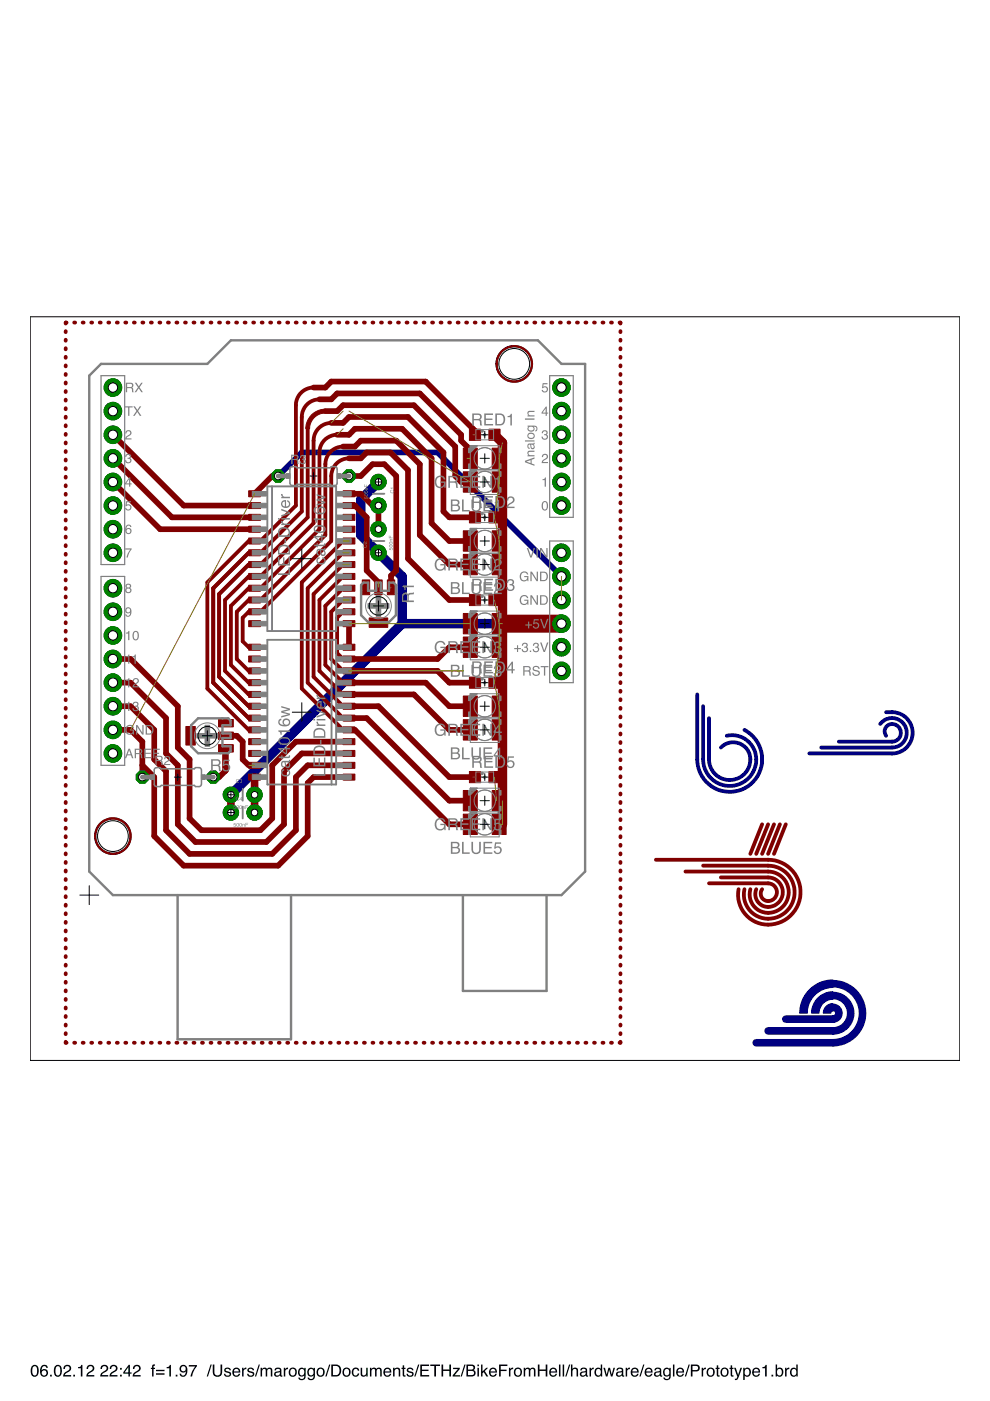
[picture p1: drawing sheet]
<svg xmlns="http://www.w3.org/2000/svg" width="210mm" height="297mm" viewBox="0 0 210 297" stroke-linecap="round" stroke-linejoin="round" font-family="sans-serif">
<path d="M6.9 289.5a.91 .91 0 0 1 1 .1 .91 .91 0 0 1 .3 1 .9 .9 0 0 1-.4 1.1 .9 .9 0 0 1-1.1-.2 1.91 1.91 0 0 1 .2-2zM7.1 289.8a1.65 1.65 0 0 0 .1 1.8h.1a1.25 1.25 0 0 0 .2-1.9zM8.9 289.5a.73 .73 0 0 1 .8-.1 .73 .73 0 0 1 .4 .6h-.3a.51 .51 0 0 0-.6-.3 .51 .51 0 0 0-.4 .6v.3a.82 .82 0 0 1 1.2 .1 .82 .82 0 0 1-.2 1.2 .82 .82 0 0 1-1.2-.5l-.1-1.2zM8.9 291.1a.53 .53 0 0 0 1 0 .53 .53 0 0 0-1 0zM10.6 291.5h.4v.3h-.4zM11.8 289.5a.91 .91 0 0 1 1.1 .1 .91 .91 0 0 1 .2 1 .9 .9 0 0 1-.3 1.1 .9 .9 0 0 1-1.2-.2 1.91 1.91 0 0 1 .2-2zM12 289.8a1.65 1.65 0 0 0 .1 1.8h.2a1.25 1.25 0 0 0 .2-1.9zM13.7 289.5a.81 .81 0 0 1 1.3 .2 .81 .81 0 0 1-.6 1.2l-.7 .7h1.4v.2h-1.7a1.39 1.39 0 0 1 1.1-1.3 .5 .5 0 0 0 .2-.6 .5 .5 0 0 0-.6-.2 .5 .5 0 0 0-.3 .6h-.4zM15.5 291.5h.4v.3h-.4zM16.6 289.9l.4-.2 .2-.3h.3v2.4h-.4v-1.7h-.5zM18.6 289.5a.81 .81 0 0 1 1.3 .2 .81 .81 0 0 1-.5 1.2l-.8 .7h1.4v.2h-1.7a1.39 1.39 0 0 1 1.1-1.3 .5 .5 0 0 0 .2-.6 .5 .5 0 0 0-.6-.2 .5 .5 0 0 0-.3 .6h-.3zM21.6 289.5a.81 .81 0 0 1 1.3 .2 .81 .81 0 0 1-.6 1.2l-.7 .7h1.3v.2h-1.7a1.39 1.39 0 0 1 1.1-1.3 .5 .5 0 0 0 .2-.6 .5 .5 0 0 0-.6-.2 .5 .5 0 0 0-.3 .6h-.3zM23.6 289.5a.81 .81 0 0 1 1.2 .2 .81 .81 0 0 1-.5 1.2l-.7 .7h1.3v.2h-1.7a1.39 1.39 0 0 1 1.1-1.3 .5 .5 0 0 0 .2-.6 .5 .5 0 0 0-.6-.2 .5 .5 0 0 0-.3 .6h-.3zM25.5 290h.3v.4h-.3zM25.5 291.5h.3v.3h-.3zM27.2 289.9l-.8 1.1h.8zM27.3 289.4h.2v1.6h.4v.2h-.4v.6h-.3v-.6h-1.1v-.3zM28.5 289.5a.81 .81 0 0 1 1.2 .2 .81 .81 0 0 1-.5 1.2l-.7 .7h1.3v.2h-1.7a1.39 1.39 0 0 1 1.1-1.3 .5 .5 0 0 0 .2-.6 .5 .5 0 0 0-.6-.2 .5 .5 0 0 0-.3 .6h-.3zM32.3 289.4l.6-.1v.3h-.3v.2v.2h.3v.3h-.3v1.5h-.4v-1.5h-.2v-.3h.2zM33.1 290.4h1.8v.3h-1.8zM33.1 291.2h1.8v.3h-1.8zM35.3 289.9l.5-.2 .2-.3h.2v2.4h-.3v-1.7h-.6zM37.3 291.5h.3v.3h-.3zM38.3 289.6a.89 .89 0 0 1 1.1-.1 .89 .89 0 0 1 .3 1 1.04 1.04 0 0 1-1.3 1.3l-.3-.6h.3a.49 .49 0 0 0 .6 .5 .49 .49 0 0 0 .4-.6v-.4a.8 .8 0 0 1-1.1 .1 .8 .8 0 0 1 0-1.2zM38.4 290.2a.52 .52 0 0 0 1 0 .52 .52 0 0 0-1 0zM40 289.4h1.8v.3l-.8 1.2-.3 .9h-.3l.2-.7 .8-1.4h-1.4zM44.6 289.3h.3l-.8 2.5h-.3zM45.1 289.3h.4v1.6a.65 .65 0 0 0 .6 .7 .65 .65 0 0 0 .7-.7v-1.6h.3v1.4a1.01 1.01 0 0 1-1 1.2 1.01 1.01 0 0 1-1-1.2zM47.7 290.1a.74 .74 0 0 1 1.2 .4h-.2a.39 .39 0 0 0-.5-.3 .39 .39 0 0 0-.3 .4l.2 .1a.79 .79 0 0 1 .9 .8 .8 .8 0 0 1-.8 .4 .8 .8 0 0 1-.7-.6h.3a.45 .45 0 0 0 .4 .4 .45 .45 0 0 0 .5-.5h-.1a.93 .93 0 0 1-1-.8zM49.5 290.2a.85 .85 0 0 1 1-.1 .85 .85 0 0 1 .4 .9h-1.3a.53 .53 0 0 0 .4 .6 .53 .53 0 0 0 .6-.3h.3a.9 .9 0 0 1-1.3 .5 .9 .9 0 0 1-.2-1.4zM49.8 290.4l-.2 .4h1l-.3-.5zM51.3 290h.3v.3l.4-.3h.2v.3a.5 .5 0 0 0-.6 .5v1h-.3zM52.6 290.1a.74 .74 0 0 1 1.3 .4h-.3a.39 .39 0 0 0-.4-.3 .39 .39 0 0 0-.4 .4l.2 .1a.79 .79 0 0 1 .9 .8 .8 .8 0 0 1-.8 .4 .8 .8 0 0 1-.7-.6h.3a.45 .45 0 0 0 .4 .4 .45 .45 0 0 0 .5-.5h-.1a.93 .93 0 0 1-1-.8zM54.8 289.3h.3l-.8 2.5h-.3zM55.3 290h.3v.3a.6 .6 0 0 1 1-.1 .62 .62 0 0 1 .7-.2 .62 .62 0 0 1 .4 .6v1.2h-.3v-1.2a.4 .4 0 0 0-.5-.4 .4 .4 0 0 0-.2 .6v1h-.4v-1.2a.42 .42 0 0 0-.5-.4 .42 .42 0 0 0-.2 .7v.9h-.3zM58.5 291.2a.44 .44 0 0 0 .5 .4 .44 .44 0 0 0 .3-.7zM58.3 290.2a.8 .8 0 0 1 1.4 .3v1.1h.2v.3h-.4l-.1-.3a.63 .63 0 0 1-1 .3 .63 .63 0 0 1 0-1l.9-.3a.42 .42 0 0 0-.3-.4 .42 .42 0 0 0-.5 .4h-.3zM60.2 290h.3v.3l.3-.3h.3v.3a.5 .5 0 0 0-.6 .5v1h-.3zM61.8 290.3a.66 .66 0 0 0-.3 .9 .66 .66 0 0 0 1 .2 .67 .67 0 0 0 .1-.8 .67 .67 0 0 0-.8-.3zM61.5 290.2a.92 .92 0 0 1 1.2 .1 .92 .92 0 0 1 0 1.3 .92 .92 0 0 1-1.3 .1l-.2-.7zM63.4 290.2l.6-.2 .5 .2v-.2h.3v1.7a.81 .81 0 0 1-.6 .9 .81 .81 0 0 1-1-.5h.4a.53 .53 0 0 0 .7 .2 .53 .53 0 0 0 .2-.7 .8 .8 0 0 1-1.1 .1 .8 .8 0 0 1-.2-1zM63.7 290.4a.65 .65 0 0 0-.2 .8 .65 .65 0 0 0 .8 .3 .64 .64 0 0 0 .2-.9 .64 .64 0 0 0-.8-.2zM65.4 290.2l.5-.2 .6 .2v-.2h.3v1.7a.81 .81 0 0 1-.6 .9 .81 .81 0 0 1-1-.5h.3a.53 .53 0 0 0 .7 .2 .53 .53 0 0 0 .3-.7 .8 .8 0 0 1-1.1 .1 .8 .8 0 0 1-.2-1zM65.6 290.4a.65 .65 0 0 0-.1 .8 .65 .65 0 0 0 .8 .3 .64 .64 0 0 0 .2-.9 .64 .64 0 0 0-.9-.2zM67.7 290.3a.66 .66 0 0 0-.3 .9 .66 .66 0 0 0 1 .2 .67 .67 0 0 0 .1-.8 .67 .67 0 0 0-.8-.3zM67.3 290.2a.92 .92 0 0 1 1.3 .1 .92 .92 0 0 1 0 1.3 .92 .92 0 0 1-1.3 .1l-.2-.7zM69.8 289.3h.2l-.8 2.5h-.2zM70.6 289.6v2h.6a.99 .99 0 0 0 .8-1 .99 .99 0 0 0-.8-1zM70.2 289.3h1.1a1.29 1.29 0 0 1 1 1.3 1.29 1.29 0 0 1-1 1.2h-1.1zM73.2 290.3a.66 .66 0 0 0-.3 .9 .66 .66 0 0 0 1 .2 .67 .67 0 0 0 .1-.8 .67 .67 0 0 0-.8-.3zM72.8 290.2a.92 .92 0 0 1 1.3 .1 .92 .92 0 0 1 0 1.3 .92 .92 0 0 1-1.3 .1l-.2-.7zM74.8 290.2a.76 .76 0 0 1 .8-.2 .76 .76 0 0 1 .6 .6h-.3a.51 .51 0 0 0-.7-.3 .51 .51 0 0 0-.3 .7 .49 .49 0 0 0 .4 .6 .49 .49 0 0 0 .6-.4h.3a.83 .83 0 0 1-1.1 .7 .83 .83 0 0 1-.5-1.2zM76.5 290h.3v1.2a.47 .47 0 0 0 .6 .4 .47 .47 0 0 0 .2-.7v-.9h.4v1.8h-.3v-.2a.64 .64 0 0 1-.8 .3 .64 .64 0 0 1-.4-.6zM78.4 290h.3v.3a.6 .6 0 0 1 1.1-.1 .62 .62 0 0 1 .7-.2 .62 .62 0 0 1 .4 .6v1.2h-.3v-1.2a.4 .4 0 0 0-.5-.4 .4 .4 0 0 0-.3 .6v1h-.3v-1.2a.42 .42 0 0 0-.5-.4 .42 .42 0 0 0-.3 .7v.9h-.3zM81.5 290.2a.85 .85 0 0 1 1.1-.1 .85 .85 0 0 1 .4 .9h-1.4a.53 .53 0 0 0 .4 .6 .53 .53 0 0 0 .6-.3h.3a.9 .9 0 0 1-1.2 .5 .9 .9 0 0 1-.3-1.4zM81.8 290.4l-.2 .4h1l-.3-.5zM83.3 290h.3v.3a.66 .66 0 0 1 .8-.3 .66 .66 0 0 1 .5 .7v1.1h-.4v-1.1a.46 .46 0 0 0-.5-.4 .46 .46 0 0 0-.3 .6v.9h-.4zM85.4 289.5h.3v.5h.3v.3h-.3v1.2l.3 .1v.2a.44 .44 0 0 1-.6-.3v-1.2h-.3v-.3h.3zM86.4 290.1a.74 .74 0 0 1 1.2 .4h-.2a.39 .39 0 0 0-.5-.3 .39 .39 0 0 0-.3 .4l.2 .1a.79 .79 0 0 1 .9 .8 .8 .8 0 0 1-.8 .4 .8 .8 0 0 1-.7-.6h.3a.45 .45 0 0 0 .4 .4 .45 .45 0 0 0 .5-.5h-.1a.93 .93 0 0 1-1-.8zM88.6 289.3h.3l-.8 2.5h-.3zM89.1 289.3h1.9v.3h-1.5v.8h1.4v.3h-1.4v.8h1.5v.3h-1.9zM91.2 289.3h2.1v.3h-.9v2.2h-.3v-2.2h-.9zM93.6 289.3h.4v1.1h1.3v-1.1h.3v2.5h-.3v-1.1h-1.3v1.1h-.4zM96.1 290h1.4v.3l-1.1 1.3h1.1v.2h-1.5v-.2l1.1-1.3h-1zM98.5 289.3h.2l-.8 2.5h-.2zM99.2 289.6v.8h.7a.41 .41 0 0 0 .5-.4 .41 .41 0 0 0-.6-.4zM99.2 290.7v.9h.8a.46 .46 0 0 0 .5-.5 .46 .46 0 0 0-.6-.4zM98.9 289.3h1.1a.63 .63 0 0 1 .7 .4 .63 .63 0 0 1-.3 .8 .72 .72 0 0 1 .4 .9 .72 .72 0 0 1-.8 .4h-1.1zM101.2 290h.3v1.8h-.3zM101.2 289.3h.3v.4h-.3zM102 289.3h.3v1.5l.8-.8h.4l-.7 .7 .7 1.1h-.4l-.5-.9-.3 .3v.6h-.3zM103.9 290.2a.85 .85 0 0 1 1-.1 .85 .85 0 0 1 .5 .9h-1.4a.53 .53 0 0 0 .4 .6 .53 .53 0 0 0 .6-.3h.3a.9 .9 0 0 1-1.3 .5 .9 .9 0 0 1-.2-1.4zM104.2 290.4l-.2 .4h1l-.3-.5zM105.8 289.3h1.8v.3h-1.4v.8h1.2v.3h-1.2v1.1h-.4zM107.9 290h.3v.3l.3-.3h.3v.3a.5 .5 0 0 0-.6 .5v1h-.3zM109.5 290.3a.66 .66 0 0 0-.2 .9 .66 .66 0 0 0 .9 .2 .67 .67 0 0 0 .1-.8 .67 .67 0 0 0-.8-.3zM109.2 290.2a.92 .92 0 0 1 1.2 .1 .92 .92 0 0 1 0 1.3 .92 .92 0 0 1-1.2 .1l-.2-.7zM111 290h.3v.3a.6 .6 0 0 1 1.1-.1 .62 .62 0 0 1 .7-.2 .62 .62 0 0 1 .4 .6v1.2h-.3v-1.2a.4 .4 0 0 0-.5-.4 .4 .4 0 0 0-.3 .6v1h-.3v-1.2a.42 .42 0 0 0-.5-.4 .42 .42 0 0 0-.2 .7v.9h-.4zM114 289.3h.4v1.1h1.3v-1.1h.3v2.5h-.3v-1.1h-1.3v1.1h-.4zM116.7 290.2a.85 .85 0 0 1 1-.1 .85 .85 0 0 1 .4 .9h-1.3a.53 .53 0 0 0 .4 .6 .53 .53 0 0 0 .6-.3h.3a.9 .9 0 0 1-1.3 .5 .9 .9 0 0 1-.3-1.4zM116.9 290.4l-.1 .4h1l-.3-.5zM118.5 289.3h.3v2.5h-.3zM119.3 289.3h.3v2.5h-.3zM120.7 289.3h.2l-.8 2.5h-.3zM121.1 289.3h.3v.9a.65 .65 0 0 1 .7-.2 .65 .65 0 0 1 .5 .7v1.1h-.4v-1.1a.46 .46 0 0 0-.5-.5 .46 .46 0 0 0-.3 .7v.9h-.3zM123.3 291.2a.44 .44 0 0 0 .6 .4 .44 .44 0 0 0 .2-.7zM123.1 290.2a.8 .8 0 0 1 1.4 .3v1.1h.2v.3h-.4l-.1-.3a.63 .63 0 0 1-1 .3 .63 .63 0 0 1 0-1l1-.3a.42 .42 0 0 0-.4-.4 .42 .42 0 0 0-.5 .4h-.3zM125 290h.3v.3l.3-.3h.3v.3a.5 .5 0 0 0-.6 .5v1h-.3zM126.5 290.4a.64 .64 0 0 0-.1 .9 .64 .64 0 0 0 .8 .2 .64 .64 0 0 0 .2-.9 .64 .64 0 0 0-.9-.2zM126.4 290.1l.6-.1 .4 .2v-.9h.3v2.5h-.3v-.2a.8 .8 0 0 1-1.1 .2 .8 .8 0 0 1-.2-1.1zM127.9 290h.4l.3 1.5 .4-1.5h.3l.4 1.4 .4-1.4h.3l-.5 1.8h-.4l-.3-1.4-.4 1.4h-.3zM131 291.2a.44 .44 0 0 0 .5 .4 .44 .44 0 0 0 .3-.7zM130.8 290.2a.8 .8 0 0 1 1.3 .3v1.1h.2v.3h-.3l-.2-.3a.63 .63 0 0 1-.9 .3 .63 .63 0 0 1 0-1l.9-.3a.42 .42 0 0 0-.4-.4 .42 .42 0 0 0-.4 .4h-.3zM132.7 290h.3v.3l.3-.3h.3v.3a.5 .5 0 0 0-.6 .5v1h-.3zM134 290.2a.85 .85 0 0 1 1-.1 .85 .85 0 0 1 .4 .9h-1.3a.53 .53 0 0 0 .4 .6 .53 .53 0 0 0 .6-.3h.3a.9 .9 0 0 1-1.3 .5 .9 .9 0 0 1-.3-1.4zM134.2 290.4l-.1 .4h1l-.3-.5zM136.4 289.3h.2l-.8 2.5h-.2zM136.9 290.2a.85 .85 0 0 1 1-.1 .85 .85 0 0 1 .5 .9h-1.4a.53 .53 0 0 0 .4 .6 .53 .53 0 0 0 .6-.3h.3a.9 .9 0 0 1-1.3 .5 .9 .9 0 0 1-.2-1.4zM137.2 290.4l-.2 .4h1l-.3-.5zM139 291.2a.44 .44 0 0 0 .6 .4 .44 .44 0 0 0 .2-.7zM138.9 290.2a.8 .8 0 0 1 1.3 .3v1.1h.2v.3h-.3l-.2-.3a.63 .63 0 0 1-1 .3 .63 .63 0 0 1 0-1l1-.3a.42 .42 0 0 0-.4-.4 .42 .42 0 0 0-.5 .4h-.3zM140.8 290.2l.6-.2 .5 .2v-.2h.3v1.7a.81 .81 0 0 1-.6 .9 .81 .81 0 0 1-1-.5h.4a.53 .53 0 0 0 .7 .2 .53 .53 0 0 0 .2-.7 .8 .8 0 0 1-1.1 .1 .8 .8 0 0 1-.2-1zM141.1 290.4a.65 .65 0 0 0-.2 .8 .65 .65 0 0 0 .8 .3 .64 .64 0 0 0 .2-.9 .64 .64 0 0 0-.8-.2zM142.7 289.3h.3v2.5h-.3zM143.6 290.2a.85 .85 0 0 1 1-.1 .85 .85 0 0 1 .4 .9h-1.3a.53 .53 0 0 0 .4 .6 .53 .53 0 0 0 .6-.3h.3a.9 .9 0 0 1-1.3 .5 .9 .9 0 0 1-.2-1.4zM143.8 290.4l-.1 .4h1l-.3-.5zM146 289.3h.3l-.8 2.5h-.3zM146.5 289.3h1.1a.73 .73 0 0 1 .8 .7 .73 .73 0 0 1-.8 .8h-.8v1h-.3zM146.8 289.6v.9h.7a.45 .45 0 0 0 .5-.5 .45 .45 0 0 0-.5-.4zM148.8 290h.3v.3l.3-.3h.3v.3a.5 .5 0 0 0-.6 .5v1h-.3zM150.4 290.3a.66 .66 0 0 0-.3 .9 .66 .66 0 0 0 1 .2 .67 .67 0 0 0 .1-.8 .67 .67 0 0 0-.8-.3zM150.1 290.2a.92 .92 0 0 1 1.2 .1 .92 .92 0 0 1 0 1.3 .92 .92 0 0 1-1.3 .1l-.2-.7zM152 289.5h.3v.5h.3v.3h-.3v1.2l.3 .1v.2a.44 .44 0 0 1-.6-.3v-1.2h-.3v-.3h.3zM153.3 290.3a.66 .66 0 0 0-.2 .9 .66 .66 0 0 0 .9 .2 .67 .67 0 0 0 .1-.8 .67 .67 0 0 0-.8-.3zM153 290.2a.92 .92 0 0 1 1.2 .1 .92 .92 0 0 1 0 1.3 .92 .92 0 0 1-1.2 .1l-.2-.7zM154.9 289.5h.3v.5h.3v.3h-.3v1.2l.3 .1v.2a.44 .44 0 0 1-.6-.3v-1.2h-.2v-.3h.2zM155.6 290h.4l.5 1.5 .5-1.5h.3l-.7 2a.61 .61 0 0 1-.8 .6v-.3h.3l.2-.4zM158 290.4a.71 .71 0 0 0-.1 .8 .71 .71 0 0 0 .7 .4 .72 .72 0 0 0 .3-.8 .72 .72 0 0 0-.7-.5zM157.6 290h.3v.3a.75 .75 0 0 1 .9-.3 .75 .75 0 0 1 .4 .9 .78 .78 0 0 1-.3 .9 .78 .78 0 0 1-1-.2v1h-.3zM159.7 290.2a.85 .85 0 0 1 1-.1 .85 .85 0 0 1 .5 .9h-1.4a.53 .53 0 0 0 .4 .6 .53 .53 0 0 0 .6-.3h.3a.9 .9 0 0 1-1.3 .5 .9 .9 0 0 1-.2-1.4zM160 290.4l-.2 .4h1l-.3-.5zM161.6 289.9l.5-.2 .2-.3h.3v2.4h-.4v-1.7h-.6zM163.6 291.5h.3v.3h-.3zM164.5 289.3h.3v.9a.81 .81 0 0 1 1-.1 .81 .81 0 0 1 .3 1.1 .73 .73 0 0 1-.5 .7 .73 .73 0 0 1-.9-.3v.2h-.2zM164.9 290.4a.64 .64 0 0 0-.1 .9 .64 .64 0 0 0 .8 .1 .65 .65 0 0 0 .1-.8 .65 .65 0 0 0-.8-.2zM166.5 290h.3v.3l.3-.3h.3v.3a.5 .5 0 0 0-.6 .5v1h-.3zM168 290.4a.64 .64 0 0 0-.1 .9 .64 .64 0 0 0 .8 .2 .64 .64 0 0 0 .1-.9 .64 .64 0 0 0-.8-.2zM167.9 290.1l.6-.1 .3 .2v-.9h.3v2.5h-.2v-.2a.8 .8 0 0 1-1.1 .2 .8 .8 0 0 1-.3-1.1z" fill-rule="evenodd" fill="#000"/>
<g fill="#000080" stroke="#000080" stroke-width=".21">
<path d="M21.1 174.6a3.9 3.9 0 0 1 6.1 .7 3.9 3.9 0 0 1-2.2 5.7 3.9 3.9 0 0 1-5-3.7h.3a3.6 3.6 0 0 1 5.3-3.3 3.6 3.6 0 0 1 .5 6.2 3.6 3.6 0 0 1-5.8-2.4v-.5h-.3l.1-.6a4 4 0 0 1 1-2.1z" fill-rule="evenodd"/>
<path d="M106.2 74.5a3.9 3.9 0 0 1 6.1 .6 3.9 3.9 0 0 1-2.2 5.8 3.9 3.9 0 0 1-4.9-3.7h.2a3.6 3.6 0 0 1 5.3-3.3 3.6 3.6 0 0 1 .5 6.2 3.6 3.6 0 0 1-5.7-2.4l-.1-.5h-.2a3.9 3.9 0 0 1 1-2.7z" fill-rule="evenodd"/>
<path d="M175 213.5l.6-.5 1-.2v1.6l-.3 .1-.1 .3h-1.6v-.6z" fill-rule="evenodd"/>
<path d="M173.6 211.4l1.6-.9 1.4-.2v1.6a2.96 2.96 0 0 0-2.9 2.9h-1.6v-.9l.4-1.1z" fill-rule="evenodd"/>
<path d="M171.6 209.8a6.8 6.8 0 0 1 5-2v1.6a5.5 5.5 0 0 0-5.4 5.4h-1.6a6.8 6.8 0 0 1 2-5z" fill-rule="evenodd"/>
</g>
<path d="M59 100.9l5-5h28.8l26.2 26.3" fill="none" stroke="#000080" stroke-width="1.2"/>
<path d="M80.2 102.2l-3.7 3.7v7.6l8.8 8.7v10M85.3 132.2l-36.3 36.3M85.3 132.2h33.7" fill="none" stroke="#000080" stroke-width="2"/>
<path d="M147.8 147.2v13.8a6.9 6.9 0 0 0 10.6 5.8 6.9 6.9 0 0 0-.6-12.1M149.1 149.7v11.3a5.6 5.6 0 0 0 7.2 5.4 5.6 5.6 0 0 0 3-8.5 5.1 5.1 0 0 0-5.2-1.9M150.3 152.3v8.7a4.3 4.3 0 0 0 5.4 4.3 4.3 4.3 0 0 0 2.8-6.3 3.7 3.7 0 0 0-5.7-.5M186.6 153.5a3.1 3.1 0 0 1 5.3 .5 3.1 3.1 0 0 1-2.8 4.5h-15M187.9 156a1.65 1.65 0 0 1 .6-2.4 1.65 1.65 0 0 1 2.3 .8 1.87 1.87 0 0 1-1.7 2.8h-11.2M187.9 151a4.8 4.8 0 0 1 5 2.2 4.4 4.4 0 0 1-3.8 6.5h-17.5" fill="none" stroke="#000080" stroke-width=".8"/>
<path d="M176.6 213.6a1.25 1.25 0 0 1 1.3 1.2 1.25 1.25 0 0 1-1.3 1.3h-10M176.6 211.1a3.7 3.7 0 0 1 3.8 3.7 3.7 3.7 0 0 1-3.8 3.8h-13.7M176.6 208.6a6.3 6.3 0 0 1 6.3 6.2 6.3 6.3 0 0 1-6.3 6.3h-16.3" fill="none" stroke="#000080" stroke-width="1.6"/>
<circle cx="119" cy="142.2" r="1.86" fill="#008000" stroke="#008000" stroke-width=".21"/>
<circle cx="119" cy="142.2" r=".99" fill="#fff" stroke="#000" stroke-width=".21"/>
<circle cx="119" cy="137.2" r="1.86" fill="#008000" stroke="#008000" stroke-width=".21"/>
<circle cx="119" cy="137.2" r=".99" fill="#fff" stroke="#000" stroke-width=".21"/>
<circle cx="119" cy="132.2" r="1.86" fill="#008000" stroke="#008000" stroke-width=".21"/>
<circle cx="119" cy="132.2" r=".99" fill="#fff" stroke="#000" stroke-width=".21"/>
<circle cx="119" cy="127.2" r="1.86" fill="#008000" stroke="#008000" stroke-width=".21"/>
<circle cx="119" cy="127.2" r=".99" fill="#fff" stroke="#000" stroke-width=".21"/>
<circle cx="119" cy="122.2" r="1.86" fill="#008000" stroke="#008000" stroke-width=".21"/>
<circle cx="119" cy="122.2" r=".99" fill="#fff" stroke="#000" stroke-width=".21"/>
<circle cx="119" cy="117.2" r="1.86" fill="#008000" stroke="#008000" stroke-width=".21"/>
<circle cx="119" cy="117.2" r=".99" fill="#fff" stroke="#000" stroke-width=".21"/>
<circle cx="119" cy="107.2" r="1.86" fill="#008000" stroke="#008000" stroke-width=".21"/>
<circle cx="119" cy="107.2" r=".99" fill="#fff" stroke="#000" stroke-width=".21"/>
<circle cx="119" cy="102.2" r="1.86" fill="#008000" stroke="#008000" stroke-width=".21"/>
<circle cx="119" cy="102.2" r=".99" fill="#fff" stroke="#000" stroke-width=".21"/>
<circle cx="119" cy="97.2" r="1.86" fill="#008000" stroke="#008000" stroke-width=".21"/>
<circle cx="119" cy="97.2" r=".99" fill="#fff" stroke="#000" stroke-width=".21"/>
<circle cx="119" cy="92.2" r="1.86" fill="#008000" stroke="#008000" stroke-width=".21"/>
<circle cx="119" cy="92.2" r=".99" fill="#fff" stroke="#000" stroke-width=".21"/>
<circle cx="119" cy="87.2" r="1.86" fill="#008000" stroke="#008000" stroke-width=".21"/>
<circle cx="119" cy="87.2" r=".99" fill="#fff" stroke="#000" stroke-width=".21"/>
<circle cx="119" cy="82.2" r="1.86" fill="#008000" stroke="#008000" stroke-width=".21"/>
<circle cx="119" cy="82.2" r=".99" fill="#fff" stroke="#000" stroke-width=".21"/>
<circle cx="23.9" cy="82.2" r="1.86" fill="#008000" stroke="#008000" stroke-width=".21"/>
<circle cx="23.9" cy="82.2" r=".99" fill="#fff" stroke="#000" stroke-width=".21"/>
<circle cx="23.9" cy="87.2" r="1.86" fill="#008000" stroke="#008000" stroke-width=".21"/>
<circle cx="23.9" cy="87.2" r=".99" fill="#fff" stroke="#000" stroke-width=".21"/>
<circle cx="23.9" cy="92.2" r="1.86" fill="#008000" stroke="#008000" stroke-width=".21"/>
<circle cx="23.9" cy="92.2" r=".99" fill="#fff" stroke="#000" stroke-width=".21"/>
<circle cx="23.9" cy="97.2" r="1.86" fill="#008000" stroke="#008000" stroke-width=".21"/>
<circle cx="23.9" cy="97.2" r=".99" fill="#fff" stroke="#000" stroke-width=".21"/>
<circle cx="23.9" cy="102.2" r="1.86" fill="#008000" stroke="#008000" stroke-width=".21"/>
<circle cx="23.9" cy="102.2" r=".99" fill="#fff" stroke="#000" stroke-width=".21"/>
<circle cx="23.9" cy="107.2" r="1.86" fill="#008000" stroke="#008000" stroke-width=".21"/>
<circle cx="23.9" cy="107.2" r=".99" fill="#fff" stroke="#000" stroke-width=".21"/>
<circle cx="23.9" cy="112.2" r="1.86" fill="#008000" stroke="#008000" stroke-width=".21"/>
<circle cx="23.9" cy="112.2" r=".99" fill="#fff" stroke="#000" stroke-width=".21"/>
<circle cx="23.9" cy="117.2" r="1.86" fill="#008000" stroke="#008000" stroke-width=".21"/>
<circle cx="23.9" cy="117.2" r=".99" fill="#fff" stroke="#000" stroke-width=".21"/>
<circle cx="23.9" cy="124.7" r="1.86" fill="#008000" stroke="#008000" stroke-width=".21"/>
<circle cx="23.9" cy="124.7" r=".99" fill="#fff" stroke="#000" stroke-width=".21"/>
<circle cx="23.9" cy="129.7" r="1.86" fill="#008000" stroke="#008000" stroke-width=".21"/>
<circle cx="23.9" cy="129.7" r=".99" fill="#fff" stroke="#000" stroke-width=".21"/>
<circle cx="23.9" cy="134.7" r="1.86" fill="#008000" stroke="#008000" stroke-width=".21"/>
<circle cx="23.9" cy="134.7" r=".99" fill="#fff" stroke="#000" stroke-width=".21"/>
<circle cx="23.9" cy="139.7" r="1.86" fill="#008000" stroke="#008000" stroke-width=".21"/>
<circle cx="23.9" cy="139.7" r=".99" fill="#fff" stroke="#000" stroke-width=".21"/>
<circle cx="23.9" cy="144.7" r="1.86" fill="#008000" stroke="#008000" stroke-width=".21"/>
<circle cx="23.9" cy="144.7" r=".99" fill="#fff" stroke="#000" stroke-width=".21"/>
<circle cx="23.9" cy="149.7" r="1.86" fill="#008000" stroke="#008000" stroke-width=".21"/>
<circle cx="23.9" cy="149.7" r=".99" fill="#fff" stroke="#000" stroke-width=".21"/>
<circle cx="23.9" cy="154.7" r="1.86" fill="#008000" stroke="#008000" stroke-width=".21"/>
<circle cx="23.9" cy="154.7" r=".99" fill="#fff" stroke="#000" stroke-width=".21"/>
<circle cx="23.9" cy="159.7" r="1.86" fill="#008000" stroke="#008000" stroke-width=".21"/>
<circle cx="23.9" cy="159.7" r=".99" fill="#fff" stroke="#000" stroke-width=".21"/>
<circle cx="80.2" cy="102.2" r="1.63" fill="#008000" stroke="#008000" stroke-width=".21"/>
<circle cx="80.2" cy="102.2" r=".7" fill="#fff" stroke="#000" stroke-width=".21"/>
<circle cx="80.2" cy="107.2" r="1.63" fill="#008000" stroke="#008000" stroke-width=".21"/>
<circle cx="80.2" cy="107.2" r=".7" fill="#fff" stroke="#000" stroke-width=".21"/>
<circle cx="80.2" cy="117.2" r="1.63" fill="#008000" stroke="#008000" stroke-width=".21"/>
<circle cx="80.2" cy="117.2" r=".7" fill="#fff" stroke="#000" stroke-width=".21"/>
<circle cx="80.2" cy="112.2" r="1.63" fill="#008000" stroke="#008000" stroke-width=".21"/>
<circle cx="80.2" cy="112.2" r=".7" fill="#fff" stroke="#000" stroke-width=".21"/>
<circle cx="59" cy="100.9" r="1.4" fill="#008000" stroke="#008000" stroke-width=".21"/>
<circle cx="59" cy="100.9" r=".8" fill="#fff" stroke="#000" stroke-width=".21"/>
<circle cx="74" cy="100.9" r="1.4" fill="#008000" stroke="#008000" stroke-width=".21"/>
<circle cx="74" cy="100.9" r=".8" fill="#fff" stroke="#000" stroke-width=".21"/>
<circle cx="49" cy="168.5" r="1.63" fill="#008000" stroke="#008000" stroke-width=".21"/>
<circle cx="49" cy="168.5" r=".7" fill="#fff" stroke="#000" stroke-width=".21"/>
<circle cx="54" cy="168.5" r="1.63" fill="#008000" stroke="#008000" stroke-width=".21"/>
<circle cx="54" cy="168.5" r=".7" fill="#fff" stroke="#000" stroke-width=".21"/>
<circle cx="49" cy="172.3" r="1.63" fill="#008000" stroke="#008000" stroke-width=".21"/>
<circle cx="49" cy="172.3" r=".7" fill="#fff" stroke="#000" stroke-width=".21"/>
<circle cx="54" cy="172.3" r="1.63" fill="#008000" stroke="#008000" stroke-width=".21"/>
<circle cx="54" cy="172.3" r=".7" fill="#fff" stroke="#000" stroke-width=".21"/>
<circle cx="30.2" cy="164.8" r="1.4" fill="#008000" stroke="#008000" stroke-width=".21"/>
<circle cx="30.2" cy="164.8" r=".8" fill="#fff" stroke="#000" stroke-width=".21"/>
<circle cx="45.2" cy="164.8" r="1.4" fill="#008000" stroke="#008000" stroke-width=".21"/>
<circle cx="45.2" cy="164.8" r=".8" fill="#fff" stroke="#000" stroke-width=".21"/>
<g fill="#800000" stroke="#800000" stroke-width=".21">
<path d="M52.7 106.6h2.5v1.2h-2.5z"/>
<path d="M72.7 131.6h2.5v1.3h-2.5z"/>
<path d="M52.7 104.1h2.5v1.2h-2.5z"/>
<path d="M52.7 109.1h2.5v1.2h-2.5z"/>
<path d="M52.7 111.6h2.5v1.2h-2.5z"/>
<path d="M72.7 129.1h2.5v1.2h-2.5z"/>
<path d="M52.7 131.6h2.5v1.3h-2.5z"/>
<path d="M52.7 129.1h2.5v1.2h-2.5z"/>
<path d="M52.7 116.6h2.5v1.2h-2.5z"/>
<path d="M52.7 124.1h2.5v1.2h-2.5z"/>
<path d="M52.7 114.1h2.5v1.2h-2.5z"/>
<path d="M52.7 119.1h2.5v1.2h-2.5z"/>
<path d="M52.7 126.6h2.5v1.2h-2.5z"/>
<path d="M52.7 121.6h2.5v1.3h-2.5z"/>
<path d="M72.7 126.6h2.5v1.2h-2.5z"/>
<path d="M72.7 124.1h2.5v1.2h-2.5z"/>
<path d="M72.7 121.6h2.5v1.3h-2.5z"/>
<path d="M72.7 119.1h2.5v1.2h-2.5z"/>
<path d="M72.7 116.6h2.5v1.2h-2.5z"/>
<path d="M72.7 114.1h2.5v1.2h-2.5z"/>
<path d="M72.7 111.6h2.5v1.2h-2.5z"/>
<path d="M72.7 109.1h2.5v1.2h-2.5z"/>
<path d="M72.7 106.6h2.5v1.2h-2.5z"/>
<path d="M72.7 104.1h2.5v1.2h-2.5z"/>
<path d="M82.1 123h1.6v3.1h-1.6z"/>
<path d="M79.5 123h1.5v3.1h-1.5z"/>
<path d="M76.8 123h1.6v3.1h-1.6z"/>
<path d="M78.3 131h3.9v2h-3.9z"/>
<path d="M72.7 161.6h2.5v1.3h-2.5z"/>
<path d="M52.7 136.6h2.5v1.3h-2.5z"/>
<path d="M72.7 164.1h2.5v1.3h-2.5z"/>
<path d="M72.7 159.1h2.5v1.3h-2.5z"/>
<path d="M72.7 156.6h2.5v1.3h-2.5z"/>
<path d="M52.7 139.1h2.5v1.3h-2.5z"/>
<path d="M72.7 136.6h2.5v1.3h-2.5z"/>
<path d="M72.7 139.1h2.5v1.3h-2.5z"/>
<path d="M72.7 151.6h2.5v1.3h-2.5z"/>
<path d="M72.7 144.1h2.5v1.3h-2.5z"/>
<path d="M72.7 154.1h2.5v1.3h-2.5z"/>
<path d="M72.7 149.1h2.5v1.3h-2.5z"/>
<path d="M72.7 141.6h2.5v1.3h-2.5z"/>
<path d="M72.7 146.6h2.5v1.3h-2.5z"/>
<path d="M52.7 141.6h2.5v1.3h-2.5z"/>
<path d="M52.7 144.1h2.5v1.3h-2.5z"/>
<path d="M52.7 146.6h2.5v1.3h-2.5z"/>
<path d="M52.7 149.1h2.5v1.3h-2.5z"/>
<path d="M52.7 151.6h2.5v1.3h-2.5z"/>
<path d="M52.7 154.1h2.5v1.3h-2.5z"/>
<path d="M52.7 156.6h2.5v1.3h-2.5z"/>
<path d="M52.7 159.1h2.5v1.3h-2.5z"/>
<path d="M52.7 161.6h2.5v1.3h-2.5z"/>
<path d="M52.7 164.1h2.5v1.3h-2.5z"/>
<path d="M46.3 157.9h3.2v1.5h-3.2z"/>
<path d="M46.3 155.2h3.2v1.6h-3.2z"/>
<path d="M46.3 152.5h3.2v1.6h-3.2z"/>
<path d="M39.4 154h2v4h-2z"/>
<path d="M99.5 91h2.4v2.4h-2.4z"/>
<path d="M103.7 91h2.3v2.4h-2.3z"/>
<path d="M104.4 100h2.9v4.4h-2.9z"/>
<path d="M98.2 100h3v4.4h-3z"/>
<path d="M104.4 95h2.9v4.3h-2.9z"/>
<path d="M98.2 95h3v4.3h-3z"/>
<path d="M99.5 108.5h2.4v2.4h-2.4z"/>
<path d="M103.7 108.5h2.3v2.4h-2.3z"/>
<path d="M104.4 117.5h2.9v4.4h-2.9z"/>
<path d="M98.2 117.5h3v4.4h-3z"/>
<path d="M104.4 112.5h2.9v4.4h-2.9z"/>
<path d="M98.2 112.5h3v4.4h-3z"/>
<path d="M99.5 126h2.4v2.4h-2.4z"/>
<path d="M103.7 126h2.3v2.4h-2.3z"/>
<path d="M104.4 135.1h2.9v4.3h-2.9z"/>
<path d="M98.2 135.1h3v4.3h-3z"/>
<path d="M104.4 130.1h2.9v4.3h-2.9z"/>
<path d="M98.2 130.1h3v4.3h-3z"/>
<path d="M99.5 143.6h2.4v2.3h-2.4z"/>
<path d="M103.7 143.6h2.3v2.3h-2.3z"/>
<path d="M104.4 152.6h2.9v4.3h-2.9z"/>
<path d="M98.2 152.6h3v4.3h-3z"/>
<path d="M104.4 147.6h2.9v4.3h-2.9z"/>
<path d="M98.2 147.6h3v4.3h-3z"/>
<path d="M99.5 163.6h2.4v2.3h-2.4z"/>
<path d="M103.7 163.6h2.3v2.3h-2.3z"/>
<path d="M104.4 172.6h2.9v4.3h-2.9z"/>
<path d="M98.2 172.6h3v4.3h-3z"/>
<path d="M104.4 167.6h2.9v4.3h-2.9z"/>
<path d="M98.2 167.6h3v4.3h-3z"/>
</g>
<g fill="none" stroke="#800000" stroke-width="1.2">
<path d="M23.9 92.2l15 15h15.1M23.9 97.2l12.5 12.5h17.6M66.5 82.2h2.5l1.2-1.3h20.1l10.4 10.5v.8M67.7 84.7h2.5l1.3-1.3h17.5l8.8 8.8v1.2l1.9 2v1.8M69 87.2h2.5l1.2-1.3h15.1l8.7 8.8v6.2l1.3 1.3h1.9M70.2 89.7h2.5l1.3-1.3h12.5l7.5 7.5v12.5l1.3 1.3h5.4M71.5 92.2h2.5l1.2-1.3h10.1l6.2 6.3v13.7l3.8 3.8h4.4M72.7 94.7h2.5l1.3-1.3h7.5l5 5v15.1l6.3 6.2h4.4M74 97.2h2.5l1.2-1.3h5.1l3.7 3.8v18.7l8.8 8.8h5.4M23.9 102.2l10.1 10h20M59 100.9h-1.3l-3.7 3.8M74 100.9h2.5l2.5-2.5h2.5l2.5 2.5v20.1l-1.1 1v2.5"/>
<path d="M74 107.2h1.2l2.5 2.5v11.3l2.5 2.5M74 104.7h2.5l2.5 2.5h1.2v5M23.9 139.7h3.8l10 10v8.8l2.5 2.5v12.5l2.5 2.5h12.5l2.5-2.5v-11.2l5-5.1h11.3M74 132.2v5M82.8 123.5v1.2M99.7 137.2h-4.4l-2.5 2.5h-18.8M23.9 149.7h3.8l5 5v6.3l2.5 2.5v12.5l5 5h17.5l5-5v-11.2l2.5-2.5h8.8M23.9 154.7h3.8l2.5 2.5v7.6M23.9 144.7h3.8l7.5 7.6v7.4l2.5 2.6v12.5l3.7 3.7h15.1l3.7-3.7v-11.3l3.8-3.8h10M47.7 158.5v5M47.9 158.7v4.6l-1.4 1.5h-1.3M47.9 156h2.3l1.3 1.2v3.8l1.2 1.3"/>
<path d="M74 149.7h6.2l15.1 15.1h5M74 154.7h1.2l20.1 20.1h4.4M74 147.2h13.8l7.5 7.5h4.4M74 152.3h3.7l17.6 17.5h4.4M74 144.7h16.3l5 5h4.4M74 142.2h18.8l2.5 2.5h5.4M30.2 162.3l2.5 2.5v12.5l6.2 6.2h20.1l6.2-6.2v-11.3l1.3-1.2h7.5M105.3 169.8h1.2"/>
</g>
<path d="M49 168.5v3.8M54 164.8v7.5" fill="none" stroke="#800000" stroke-width="1.6"/>
<path d="M104.8 92.2l1.7 1.7v80.9" fill="none" stroke="#800000" stroke-width="2"/>
<path d="M106.5 132.2h12.5" fill="none" stroke="#800000" stroke-width="3.8"/>
<g fill="none" stroke="#800000" stroke-width=".8">
<path d="M13.9 70.2v.2M13.9 72v.2M13.9 73.8v.3M13.9 75.6v.3M13.9 77.5v.2M13.9 79.3v.2M14.1 68.4h-.2v.2M15.7 68.4h.2M17.5 68.4h.2M19.3 68.4h.2M21.1 68.4h.3M23 68.4h.2"/>
<path d="M24.8 68.4h.2M26.6 68.4h.2M28.4 68.4h.2M30.2 68.4h.2M32 68.4h.2M33.8 68.4h.2M35.6 68.4h.2M37.4 68.4h.2M39.2 68.4h.2M41 68.4h.2M42.8 68.4h.2M44.6 68.4h.2"/>
<path d="M46.4 68.4h.3M48.2 68.4h.3M50.1 68.4h.2M51.9 68.4h.2M53.7 68.4h.2M55.5 68.4h.2M57.3 68.4h.2M59.1 68.4h.2M60.9 68.4h.2M62.7 68.4h.2M64.5 68.4h.2M66.3 68.4h.2"/>
<path d="M68.1 68.4h.2M69.9 68.4h.2M71.7 68.4h.2M73.5 68.4h.2M75.4 68.4h.1M77.2 68.4h.2M79 68.4h.2M80.8 68.4h.2M82.6 68.4h.2M84.4 68.4h.2M86.2 68.4h.2M88 68.4h.2"/>
<path d="M89.8 68.4h.2M91.6 68.4h.2M93.4 68.4h.2M95.2 68.4h.2M97 68.4h.2M98.8 68.4h.2M100.6 68.4h.2M102.4 68.4h.3M104.2 68.4h.3M106.1 68.4h.2M107.9 68.4h.2M109.7 68.4h.2"/>
<path d="M111.5 68.4h.2M113.3 68.4h.2M115.1 68.4h.2M116.9 68.4h.2M118.7 68.4h.2M120.5 68.4h.2M122.3 68.4h.2M124.1 68.4h.2M125.9 68.4h.2M127.7 68.4h.3M129.5 68.4h.3M131.4 68.4h.2v.2"/>
<path d="M131.6 70.2v.2M131.6 72v.2M131.6 73.8v.3M131.6 75.6v.3M131.6 77.5v.2M131.6 79.3v.2M13.9 81.1v.2M13.9 82.9v.2M13.9 84.7v.2M13.9 86.6v.2M13.9 88.3v.3M13.9 90.2v.2"/>
<path d="M13.9 92v.2M13.9 93.8v.2M13.9 95.6v.2M13.9 97.4v.2M13.9 99.3v.2M65.2 90.9v18.8l-10 10h-2.5l-6.2 6.3v17.5l6.2 6.2h1.3M66.5 82.2a3.7 3.7 0 0 0-3.8 3.7v21.3l-7.5 7.5h-2.5l-8.7 8.8v22.5l8.7 8.7h1.3M67.7 84.7a3.7 3.7 0 0 0-3.7 3.7v20l-8.8 8.8h-2.5l-7.5 7.5v20l7.5 7.6h1.3M70.2 89.7a3.8 3.8 0 0 0-3.7 3.7v17.5l-11.3 11.3h-2.5l-5 5v15l5 5h1.3M71.5 92.2a3.7 3.7 0 0 0-3.8 3.7v16.3l-12.5 12.5h-2.5l-3.7 3.8v12.5l3.7 3.7h1.3M72.7 94.7a3.7 3.7 0 0 0-3.7 3.7v15.1l-13.8 13.7h-2.5l-2.5 2.5v10l2.5 2.5h1.3M74 97.2a3.8 3.8 0 0 0-3.8 3.7v13.8l-15 15h-2.5l-1.2 1.3v5l1.2 1.2h1.3"/>
<path d="M99 94.7v2.5M100.3 90.9v1.3M131.6 81.1v.2M131.6 82.9v.2M131.6 84.7v.2M131.6 86.6v.2M131.6 88.3v.3M131.6 90.2v.2M131.6 92v.2M131.6 93.8v.2M131.6 95.6v.2M131.6 97.4v.2"/>
<path d="M131.6 99.3v.2M13.9 101.1v.2M13.9 102.9v.2M13.9 104.7v.2M13.9 106.5v.2M13.9 108.3v.2M13.9 110.2v.2M13.9 112v.2M13.9 113.8v.2M13.9 115.6v.2M13.9 117.4v.2M13.9 119.2v.2"/>
<path d="M72.7 119.7l-6.2 6.3v17.5l6.2 6.2M72.7 117.2l-7.5 7.5v20l7.5 7.6M72.7 114.7l-8.7 8.8v22.5l8.7 8.7M131.6 101.1v.2M131.6 102.9v.2M131.6 104.7v.2M131.6 106.5v.2M131.6 108.3v.2M131.6 110.2v.2M131.6 112v.2M131.6 113.8v.2M131.6 115.6v.2"/>
<path d="M131.6 117.4v.2M131.6 119.2v.2M13.9 121v.2M13.9 122.9v.2M13.9 124.7v.2M13.9 126.5v.2M13.9 128.3v.2M13.9 130.1v.2M13.9 131.9v.2M13.9 133.7v.2M13.9 135.6v.2M13.9 137.4v.2"/>
<path d="M13.9 139.2v.2M72.7 127.2l-2.5 2.5v10l2.5 2.5h1.3M74 124.7h-1.3l-3.7 3.8v12.5l3.7 3.7h1.3M74 129.7h-1.3l-1.2 1.3v7.5l1.2 1.2M74 122.2h-1.3l-5 5v15l5 5h1.3M131.6 121v.2M131.6 122.9v.2M131.6 124.7v.2M131.6 126.5v.2M131.6 128.3v.2M131.6 130.1v.2M131.6 131.9v.2"/>
<path d="M131.6 133.7v.2M131.6 135.6v.2M131.6 137.4v.2M131.6 139.2v.2M13.9 141v.2M13.9 142.8v.2M13.9 144.6v.2M13.9 146.5v.2M13.9 148.3v.2M13.9 150.1v.2M13.9 151.9v.2M13.9 153.7v.2"/>
<path d="M13.9 155.5v.2M13.9 157.3v.2M13.9 159.2v.2M131.6 141v.2M131.6 142.8v.2M131.6 144.6v.2M131.6 146.5v.2M131.6 148.3v.2M131.6 150.1v.2M131.6 151.9v.2M131.6 153.7v.2M131.6 155.5v.2"/>
<path d="M131.6 157.3v.2M131.6 159.2v.2M13.9 161v.2M13.9 162.8v.2M13.9 164.6v.2M13.9 166.4v.2M13.9 168.2v.2M13.9 170v.3M13.9 171.9v.2M13.9 173.7v.2M13.9 175.5v.2M13.9 177.3v.2"/>
<path d="M13.9 179.1v.2M131.6 161v.2M131.6 162.8v.2M131.6 164.6v.2M131.6 166.4v.2M131.6 168.2v.2M131.6 170v.3M131.6 171.9v.2M131.6 173.7v.2M131.6 175.5v.2M131.6 177.3v.2M131.6 179.1v.2"/>
<path d="M161.6 174.8l-2.5 6.2M162.9 174.8l-2.6 6.2M164.1 174.8l-2.5 6.2M165.4 174.8l-2.5 6.2M166.6 174.8l-2.5 6.2M13.9 180.9v.2M13.9 182.8v.2M13.9 184.6v.2M13.9 186.4v.2M13.9 188.2v.2M13.9 190v.2M13.9 191.8v.2"/>
<path d="M13.9 193.6v.2M13.9 195.5v.2M13.9 197.3v.2M13.9 199.1v.2M131.6 180.9v.2M131.6 182.8v.2M131.6 184.6v.2M131.6 186.4v.2M131.6 188.2v.2M131.6 190v.2M131.6 191.8v.2M131.6 193.6v.2"/>
<path d="M131.6 195.5v.2M131.6 197.3v.2M131.6 199.1v.2M139.1 182.3h23.8a6.8 6.8 0 0 1 6.4 9.2 6.8 6.8 0 0 1-10.9 2.8 6.4 6.4 0 0 1-1.8-5.8M145.3 184.8h17.6a4.3 4.3 0 0 1 4.1 5.7 4.3 4.3 0 0 1-6.7 2.1 3.9 3.9 0 0 1-1.2-4.1M149.1 183.5h13.8a5.6 5.6 0 0 1 5.2 7.5 5.6 5.6 0 0 1-8.8 2.4 5.1 5.1 0 0 1-1.5-4.9M150.3 187.3h12.6a1.84 1.84 0 0 1 1.7 2.5 1.84 1.84 0 0 1-3 .7l-.3-1 .3-1M152.8 186h10.1a3.1 3.1 0 0 1 2.9 4.2 3.1 3.1 0 0 1-4.9 1.2l-.5-.7-.3-.9 .2-1.3M13.9 200.9v.2M13.9 202.7v.2M13.9 204.5v.2M13.9 206.4v.2"/>
<path d="M13.9 208.2v.2M13.9 210v.2M13.9 211.8v.2M13.9 213.6v.2M13.9 215.4v.2M13.9 217.2v.2M13.9 219.1v.2M131.6 200.9v.2M131.6 202.7v.2M131.6 204.5v.2M131.6 206.4v.2M131.6 208.2v.2"/>
<path d="M131.6 210v.2M131.6 211.8v.2M131.6 213.6v.2M131.6 215.4v.2M131.6 217.2v.2M131.6 219.1v.2M13.9 220.9v.2h.2M15.7 221.1h.2M17.5 221.1h.2M19.3 221.1h.2M21.1 221.1h.3M23 221.1h.2"/>
<path d="M24.8 221.1h.2M26.6 221.1h.2M28.4 221.1h.2M30.2 221.1h.2M32 221.1h.2M33.8 221.1h.2M35.6 221.1h.2M37.4 221.1h.2M39.2 221.1h.2M41 221.1h.2M42.8 221.1h.2M44.6 221.1h.2"/>
<path d="M46.4 221.1h.3M48.2 221.1h.3M50.1 221.1h.2M51.9 221.1h.2M53.7 221.1h.2M55.5 221.1h.2M57.3 221.1h.2M59.1 221.1h.2M60.9 221.1h.2M62.7 221.1h.2M64.5 221.1h.2M66.3 221.1h.2"/>
<path d="M68.1 221.1h.2M69.9 221.1h.2M71.7 221.1h.2M73.5 221.1h.2M75.4 221.1h.1M77.2 221.1h.2M79 221.1h.2M80.8 221.1h.2M82.6 221.1h.2M84.4 221.1h.2M86.2 221.1h.2M88 221.1h.2"/>
<path d="M89.8 221.1h.2M91.6 221.1h.2M93.4 221.1h.2M95.2 221.1h.2M97 221.1h.2M98.8 221.1h.2M100.6 221.1h.2M102.4 221.1h.3M104.2 221.1h.3M106.1 221.1h.2M107.9 221.1h.2M109.7 221.1h.2"/>
<path d="M111.5 221.1h.2M113.3 221.1h.2M115.1 221.1h.2M116.9 221.1h.2M118.7 221.1h.2M120.5 221.1h.2M122.3 221.1h.2M124.1 221.1h.2M125.9 221.1h.2M127.7 221.1h.3M129.5 221.1h.3M131.6 220.9v.2h-.2"/>
</g>
<path d="M72.7 139.7h1.3M72.7 149.7h1.3M72.7 152.3h1.3M72.7 154.7h1.3" fill="none" stroke="#800000" stroke-width=".61"/>
<path d="M66 88l.5-.4a4 4 0 0 1 2.5-.8v.8a3.3 3.3 0 0 0-3.4 3.3h-.8v-.3a4.3 4.3 0 0 1 1.2-2.6z" fill-rule="evenodd" fill="#800000" stroke="#800000" stroke-width=".21"/>
<circle cx="119" cy="142.2" r="1.86" fill="#008000" stroke="#008000" stroke-width=".21"/>
<circle cx="119" cy="142.2" r=".99" fill="#fff" stroke="#000" stroke-width=".21"/>
<circle cx="119" cy="137.2" r="1.86" fill="#008000" stroke="#008000" stroke-width=".21"/>
<circle cx="119" cy="137.2" r=".99" fill="#fff" stroke="#000" stroke-width=".21"/>
<circle cx="119" cy="132.2" r="1.86" fill="#008000" stroke="#008000" stroke-width=".21"/>
<circle cx="119" cy="132.2" r=".99" fill="#fff" stroke="#000" stroke-width=".21"/>
<circle cx="119" cy="127.2" r="1.86" fill="#008000" stroke="#008000" stroke-width=".21"/>
<circle cx="119" cy="127.2" r=".99" fill="#fff" stroke="#000" stroke-width=".21"/>
<circle cx="119" cy="122.2" r="1.86" fill="#008000" stroke="#008000" stroke-width=".21"/>
<circle cx="119" cy="122.2" r=".99" fill="#fff" stroke="#000" stroke-width=".21"/>
<circle cx="119" cy="117.2" r="1.86" fill="#008000" stroke="#008000" stroke-width=".21"/>
<circle cx="119" cy="117.2" r=".99" fill="#fff" stroke="#000" stroke-width=".21"/>
<circle cx="119" cy="107.2" r="1.86" fill="#008000" stroke="#008000" stroke-width=".21"/>
<circle cx="119" cy="107.2" r=".99" fill="#fff" stroke="#000" stroke-width=".21"/>
<circle cx="119" cy="102.2" r="1.86" fill="#008000" stroke="#008000" stroke-width=".21"/>
<circle cx="119" cy="102.2" r=".99" fill="#fff" stroke="#000" stroke-width=".21"/>
<circle cx="119" cy="97.2" r="1.86" fill="#008000" stroke="#008000" stroke-width=".21"/>
<circle cx="119" cy="97.2" r=".99" fill="#fff" stroke="#000" stroke-width=".21"/>
<circle cx="119" cy="92.2" r="1.86" fill="#008000" stroke="#008000" stroke-width=".21"/>
<circle cx="119" cy="92.2" r=".99" fill="#fff" stroke="#000" stroke-width=".21"/>
<circle cx="119" cy="87.2" r="1.86" fill="#008000" stroke="#008000" stroke-width=".21"/>
<circle cx="119" cy="87.2" r=".99" fill="#fff" stroke="#000" stroke-width=".21"/>
<circle cx="119" cy="82.2" r="1.86" fill="#008000" stroke="#008000" stroke-width=".21"/>
<circle cx="119" cy="82.2" r=".99" fill="#fff" stroke="#000" stroke-width=".21"/>
<circle cx="23.9" cy="82.2" r="1.86" fill="#008000" stroke="#008000" stroke-width=".21"/>
<circle cx="23.9" cy="82.2" r=".99" fill="#fff" stroke="#000" stroke-width=".21"/>
<circle cx="23.9" cy="87.2" r="1.86" fill="#008000" stroke="#008000" stroke-width=".21"/>
<circle cx="23.9" cy="87.2" r=".99" fill="#fff" stroke="#000" stroke-width=".21"/>
<circle cx="23.9" cy="92.2" r="1.86" fill="#008000" stroke="#008000" stroke-width=".21"/>
<circle cx="23.9" cy="92.2" r=".99" fill="#fff" stroke="#000" stroke-width=".21"/>
<circle cx="23.9" cy="97.2" r="1.86" fill="#008000" stroke="#008000" stroke-width=".21"/>
<circle cx="23.9" cy="97.2" r=".99" fill="#fff" stroke="#000" stroke-width=".21"/>
<circle cx="23.9" cy="102.2" r="1.86" fill="#008000" stroke="#008000" stroke-width=".21"/>
<circle cx="23.9" cy="102.2" r=".99" fill="#fff" stroke="#000" stroke-width=".21"/>
<circle cx="23.9" cy="107.2" r="1.86" fill="#008000" stroke="#008000" stroke-width=".21"/>
<circle cx="23.9" cy="107.2" r=".99" fill="#fff" stroke="#000" stroke-width=".21"/>
<circle cx="23.9" cy="112.2" r="1.86" fill="#008000" stroke="#008000" stroke-width=".21"/>
<circle cx="23.9" cy="112.2" r=".99" fill="#fff" stroke="#000" stroke-width=".21"/>
<circle cx="23.9" cy="117.2" r="1.86" fill="#008000" stroke="#008000" stroke-width=".21"/>
<circle cx="23.9" cy="117.2" r=".99" fill="#fff" stroke="#000" stroke-width=".21"/>
<circle cx="23.9" cy="124.7" r="1.86" fill="#008000" stroke="#008000" stroke-width=".21"/>
<circle cx="23.9" cy="124.7" r=".99" fill="#fff" stroke="#000" stroke-width=".21"/>
<circle cx="23.9" cy="129.7" r="1.86" fill="#008000" stroke="#008000" stroke-width=".21"/>
<circle cx="23.9" cy="129.7" r=".99" fill="#fff" stroke="#000" stroke-width=".21"/>
<circle cx="23.9" cy="134.7" r="1.86" fill="#008000" stroke="#008000" stroke-width=".21"/>
<circle cx="23.9" cy="134.7" r=".99" fill="#fff" stroke="#000" stroke-width=".21"/>
<circle cx="23.9" cy="139.7" r="1.86" fill="#008000" stroke="#008000" stroke-width=".21"/>
<circle cx="23.9" cy="139.7" r=".99" fill="#fff" stroke="#000" stroke-width=".21"/>
<circle cx="23.9" cy="144.7" r="1.86" fill="#008000" stroke="#008000" stroke-width=".21"/>
<circle cx="23.9" cy="144.7" r=".99" fill="#fff" stroke="#000" stroke-width=".21"/>
<circle cx="23.9" cy="149.7" r="1.86" fill="#008000" stroke="#008000" stroke-width=".21"/>
<circle cx="23.9" cy="149.7" r=".99" fill="#fff" stroke="#000" stroke-width=".21"/>
<circle cx="23.9" cy="154.7" r="1.86" fill="#008000" stroke="#008000" stroke-width=".21"/>
<circle cx="23.9" cy="154.7" r=".99" fill="#fff" stroke="#000" stroke-width=".21"/>
<circle cx="23.9" cy="159.7" r="1.86" fill="#008000" stroke="#008000" stroke-width=".21"/>
<circle cx="23.9" cy="159.7" r=".99" fill="#fff" stroke="#000" stroke-width=".21"/>
<circle cx="80.2" cy="102.2" r="1.63" fill="#008000" stroke="#008000" stroke-width=".21"/>
<circle cx="80.2" cy="102.2" r=".7" fill="#fff" stroke="#000" stroke-width=".21"/>
<circle cx="80.2" cy="107.2" r="1.63" fill="#008000" stroke="#008000" stroke-width=".21"/>
<circle cx="80.2" cy="107.2" r=".7" fill="#fff" stroke="#000" stroke-width=".21"/>
<circle cx="80.2" cy="117.2" r="1.63" fill="#008000" stroke="#008000" stroke-width=".21"/>
<circle cx="80.2" cy="117.2" r=".7" fill="#fff" stroke="#000" stroke-width=".21"/>
<circle cx="80.2" cy="112.2" r="1.63" fill="#008000" stroke="#008000" stroke-width=".21"/>
<circle cx="80.2" cy="112.2" r=".7" fill="#fff" stroke="#000" stroke-width=".21"/>
<circle cx="59" cy="100.9" r="1.4" fill="#008000" stroke="#008000" stroke-width=".21"/>
<circle cx="59" cy="100.9" r=".8" fill="#fff" stroke="#000" stroke-width=".21"/>
<circle cx="74" cy="100.9" r="1.4" fill="#008000" stroke="#008000" stroke-width=".21"/>
<circle cx="74" cy="100.9" r=".8" fill="#fff" stroke="#000" stroke-width=".21"/>
<circle cx="49" cy="168.5" r="1.63" fill="#008000" stroke="#008000" stroke-width=".21"/>
<circle cx="49" cy="168.5" r=".7" fill="#fff" stroke="#000" stroke-width=".21"/>
<circle cx="54" cy="168.5" r="1.63" fill="#008000" stroke="#008000" stroke-width=".21"/>
<circle cx="54" cy="168.5" r=".7" fill="#fff" stroke="#000" stroke-width=".21"/>
<circle cx="49" cy="172.3" r="1.63" fill="#008000" stroke="#008000" stroke-width=".21"/>
<circle cx="49" cy="172.3" r=".7" fill="#fff" stroke="#000" stroke-width=".21"/>
<circle cx="54" cy="172.3" r="1.63" fill="#008000" stroke="#008000" stroke-width=".21"/>
<circle cx="54" cy="172.3" r=".7" fill="#fff" stroke="#000" stroke-width=".21"/>
<circle cx="30.2" cy="164.8" r="1.4" fill="#008000" stroke="#008000" stroke-width=".21"/>
<circle cx="30.2" cy="164.8" r=".8" fill="#fff" stroke="#000" stroke-width=".21"/>
<circle cx="45.2" cy="164.8" r="1.4" fill="#008000" stroke="#008000" stroke-width=".21"/>
<circle cx="45.2" cy="164.8" r=".8" fill="#fff" stroke="#000" stroke-width=".21"/>
<g fill="#800000" stroke="#800000" stroke-width=".21">
<path d="M21.1 174.6a3.9 3.9 0 0 1 6.1 .7 3.9 3.9 0 0 1-2.2 5.7 3.9 3.9 0 0 1-5-3.7h.3a3.6 3.6 0 0 1 5.3-3.3 3.6 3.6 0 0 1 .5 6.2 3.6 3.6 0 0 1-5.8-2.4v-.5h-.3l.1-.6a4 4 0 0 1 1-2.1z" fill-rule="evenodd"/>
<path d="M106.2 74.5a3.9 3.9 0 0 1 6.1 .6 3.9 3.9 0 0 1-2.2 5.8 3.9 3.9 0 0 1-4.9-3.7h.2a3.6 3.6 0 0 1 5.3-3.3 3.6 3.6 0 0 1 .5 6.2 3.6 3.6 0 0 1-5.7-2.4l-.1-.5h-.2a3.9 3.9 0 0 1 1-2.7z" fill-rule="evenodd"/>
</g>
<g fill="#808080">
<path d="M110.5 126.4a.9 .9 0 0 1 1.5 .4h-.3a.7 .7 0 0 0-.9-.3 .7 .7 0 0 0-.3 1 .65 .65 0 0 0 .7 .5 .65 .65 0 0 0 .6-.6h-.7v-.3h.9v1.1h-.1l-.1-.2a.99 .99 0 0 1-1.4 0 .99 .99 0 0 1-.1-1.3zM112.5 126.2h.3l1 1.6v-1.6h.3v2h-.3l-1.1-1.6v1.6h-.2zM114.8 126.4v1.6h.5a.79 .79 0 0 0 .6-.8 .79 .79 0 0 0-.6-.8zM114.5 126.2h.8a1.02 1.02 0 0 1 .9 1 1.02 1.02 0 0 1-.9 1h-.8z" fill-rule="evenodd"/>
<path d="M110.5 121.4a.9 .9 0 0 1 1.5 .4h-.3a.7 .7 0 0 0-.9-.3 .7 .7 0 0 0-.3 .9 .65 .65 0 0 0 .7 .6 .65 .65 0 0 0 .6-.6h-.7v-.3h.9v1.1h-.1l-.1-.2a.99 .99 0 0 1-1.4 0 .99 .99 0 0 1-.1-1.3zM112.5 121.2h.3l1 1.6v-1.6h.3v2h-.3l-1.1-1.6v1.6h-.2zM114.8 121.4v1.6h.5a.79 .79 0 0 0 .6-.8 .79 .79 0 0 0-.6-.8zM114.5 121.2h.8a1.02 1.02 0 0 1 .9 1 1.02 1.02 0 0 1-.9 1h-.8z" fill-rule="evenodd"/>
<path d="M112 131.8h.2v.6h.6v.2h-.6v.6h-.2v-.6h-.6v-.2h.6zM113.2 131.3h1v.2h-.8l-.1 .6a.67 .67 0 0 1 1 .3 .67 .67 0 0 1-.5 .9 .67 .67 0 0 1-.8-.6h.2a.43 .43 0 0 0 .7 .2 .43 .43 0 0 0 0-.6 .43 .43 0 0 0-.6 .1h-.3zM114.5 131.2h.3l.6 1.7 .6-1.7h.3l-.8 2h-.2z" fill-rule="evenodd"/>
<path d="M111.2 141.5v.6h.6a.35 .35 0 0 0 .5-.3 .35 .35 0 0 0-.4-.3zM110.9 141.2a1.74 1.74 0 0 1 1.5 .2l.1 .5-.2 .3 .2 .3 .1 .7h-.3l-.1-.7-.4-.1h-.6v.8h-.3zM113.1 141.3a.79 .79 0 0 1 1.3 .5h-.2a.47 .47 0 0 0-.5-.4 .47 .47 0 0 0-.5 .5l.1 .1a1.05 1.05 0 0 1 1.2 .7 .82 .82 0 0 1-.9 .6 .82 .82 0 0 1-.7-.7h.2a.53 .53 0 0 0 .5 .5 .53 .53 0 0 0 .6-.5l-.1-.1a1.16 1.16 0 0 1-1.2-.7zM114.6 141.2h1.7v.3h-.7v1.7h-.3v-1.7h-.7z" fill-rule="evenodd"/>
<path d="M111.7 116.2h.3l.6 1.7 .5-1.7h.4l-.8 2h-.3zM113.8 116.2h.2v2h-.2zM114.5 116.2h.3l1 1.6v-1.6h.3v2h-.3l-1-1.6v1.6h-.3z" fill-rule="evenodd"/>
<path d="M109.6 136.8h.2v.6h.6v.2h-.6v.6h-.2v-.6h-.6v-.2h.6zM110.9 136.4a.57 .57 0 0 1 .8-.1 .57 .57 0 0 1-.1 .9 .65 .65 0 0 1-.1 1.1 .65 .65 0 0 1-.9-.7h.3a.4 .4 0 0 0 .5 .5 .4 .4 0 0 0 0-.8h-.3l.1-.2a.32 .32 0 0 0 .4-.2 .32 .32 0 0 0-.3-.4l-.3 .2-.1 .2h-.3zM112.3 137.9h.3v.3h-.3zM113.2 136.4a.57 .57 0 0 1 .9-.1 .57 .57 0 0 1-.1 .9 .65 .65 0 0 1-.2 1.1 .65 .65 0 0 1-.9-.7h.3a.4 .4 0 0 0 .6 .5 .4 .4 0 0 0 0-.8h-.3v-.2a.32 .32 0 0 0 .5-.2 .32 .32 0 0 0-.4-.4l-.3 .2-.1 .2h-.2zM114.5 136.2h.3l.6 1.7 .6-1.7h.3l-.8 2h-.2z" fill-rule="evenodd"/>
<path d="M115.1 106.4a.71 .71 0 0 1 .8 0 .71 .71 0 0 1 .3 .8 .72 .72 0 0 1-.3 .9 .72 .72 0 0 1-.9-.2l-.2-.9zM115.3 106.5a1.03 1.03 0 0 0 .2 1.5 .96 .96 0 0 0 0-1.5z" fill-rule="evenodd"/>
<path d="M115 101.6l.7-.4v2h-.2v-1.4h-.5z" fill-rule="evenodd"/>
<path d="M115.1 96.3a.64 .64 0 0 1 1 .2 .64 .64 0 0 1-.4 .9l-.6 .6h1.1v.2h-1.4a1.23 1.23 0 0 1 1-1.1 .39 .39 0 0 0-.2-.7 .39 .39 0 0 0-.5 .5h-.2z" fill-rule="evenodd"/>
<path d="M115.1 91.3a.57 .57 0 0 1 .8 0 .57 .57 0 0 1 0 .8 .65 .65 0 0 1-.2 1.1 .65 .65 0 0 1-.9-.6h.3a.4 .4 0 0 0 .5 .4 .4 .4 0 0 0 .1-.7h-.3v-.2a.32 .32 0 0 0 .4-.3 .32 .32 0 0 0-.3-.4l-.3 .2-.1 .3h-.2z" fill-rule="evenodd"/>
<path d="M115.7 86.6l-.6 .9h.6zM115.7 86.2h.2v1.3h.3v.2h-.3v.5h-.2v-.5h-.9v-.2z" fill-rule="evenodd"/>
<path d="M115.1 81.2h1v.3h-.9v.5a.67 .67 0 0 1 .9 .3 .67 .67 0 0 1-.4 1 .67 .67 0 0 1-.9-.6h.3a.43 .43 0 0 0 .6 .2 .43 .43 0 0 0 .1-.7 .43 .43 0 0 0-.7 .1h-.2z" fill-rule="evenodd"/>
<path d="M111.6 97.9l.9 .3v-.6zM111.3 97.7l2-.7v.3l-.6 .2v.8l.6 .2v.3l-2-.8zM111.9 95.7l.3-.1h1.1v.2h-.9a.36 .36 0 0 0-.3 .4 .36 .36 0 0 0 .5 .3h.7v.3h-1.4v-.3h.2l-.3-.3zM112.6 94.3v.1a.34 .34 0 0 0 .1 .5 .34 .34 0 0 0 .4-.1l-.1-.5zM111.9 94.2l1.4-.3v.2l-.2 .2a.49 .49 0 0 1 .2 .8 .49 .49 0 0 1-.8-.3l-.1-.5a.33 .33 0 0 0-.4 .3 .33 .33 0 0 0 .3 .3v.3l-.4-.2zM111.3 93.4h2v.2h-2zM112.1 92.1a.53 .53 0 0 0 .5 .8 .53 .53 0 0 0 .5-.7l-.5-.2zM112 91.9a.76 .76 0 0 1 1.1 0 .76 .76 0 0 1-.1 1.1 .76 .76 0 0 1-1-.1 .76 .76 0 0 1 0-1zM111.9 90.2h1.3a.64 .64 0 0 1 .7 .5 .64 .64 0 0 1-.4 .8v-.3a.39 .39 0 0 0 .2-.4 .39 .39 0 0 0-.3-.3h-.3a.67 .67 0 0 1 0 .9 .67 .67 0 0 1-.9 0 .57 .57 0 0 1-.1-.9h-.2zM112.2 90.6a.48 .48 0 0 0 .4 .7 .48 .48 0 0 0 .4-.7l-.4-.1zM111.3 88.7h2v.3h-2zM111.9 87.3l.3-.2h1.1v.3h-.9a.36 .36 0 0 0-.3 .4 .36 .36 0 0 0 .5 .3h.7v.2h-1.4v-.2h.2l-.3-.4z" fill-rule="evenodd"/>
<path d="M26.8 154a.9 .9 0 0 1 1.6 .3h-.3a.7 .7 0 0 0-.9-.3 .7 .7 0 0 0-.3 1 .65 .65 0 0 0 .7 .6 .65 .65 0 0 0 .6-.7h-.7v-.2h.9v1h-.2v-.2a.99 .99 0 0 1-1.4 .1 .99 .99 0 0 1-.1-1.4zM28.8 153.7h.4l1 1.7v-1.7h.2v2h-.3l-1-1.6v1.6h-.3zM31.2 154v1.5h.4a.79 .79 0 0 0 .7-.8 .79 .79 0 0 0-.7-.7zM30.9 153.7h.8a1.02 1.02 0 0 1 .9 1 1.02 1.02 0 0 1-.9 1h-.8z" fill-rule="evenodd"/>
<path d="M26.7 149.2l.7-.4v1.9h-.2v-1.4h-.5zM28.3 148.9a.57 .57 0 0 1 .9-.1 .57 .57 0 0 1-.1 .9 .65 .65 0 0 1-.1 1.1 .65 .65 0 0 1-.9-.7h.2a.4 .4 0 0 0 .6 .5 .4 .4 0 0 0 0-.7l-.3-.1v-.2a.32 .32 0 0 0 .5-.2 .32 .32 0 0 0-.3-.4l-.4 .2v.2h-.3z" fill-rule="evenodd"/>
<path d="M26.7 144.2l.7-.4v1.9h-.2v-1.4h-.5zM28.4 143.9a.64 .64 0 0 1 1 .2 .64 .64 0 0 1-.5 .9l-.5 .5h1v.2h-1.3a1.23 1.23 0 0 1 1-1.1 .39 .39 0 0 0-.2-.6 .39 .39 0 0 0-.5 .5h-.3z" fill-rule="evenodd"/>
<path d="M26.7 139.1l.7-.3v1.9h-.2v-1.4h-.5zM28.1 139.1l.7-.3v1.9h-.3v-1.4h-.4z" fill-rule="evenodd"/>
<path d="M27.4 159l-.3 .9h.6zM27.2 158.7h.3l.8 2.1h-.3l-.2-.6h-.8l-.2 .6h-.3zM28.8 159v.7h.7a.35 .35 0 0 0 .4-.4 .35 .35 0 0 0-.4-.3zM28.6 158.7a1.74 1.74 0 0 1 1.4 .2l.1 .5-.2 .4 .2 .2 .1 .8h-.3l-.1-.8-.3-.1h-.7v.9h-.2zM30.6 158.7h1.5v.3h-1.2v.6h1.1v.2h-1.1v.7h1.2v.3h-1.5zM32.5 158.7h1.4v.3h-1.2v.6h1v.2h-1v1h-.2z" fill-rule="evenodd"/>
<path d="M26.7 134.1l.7-.3v1.9h-.2v-1.4h-.5zM28.3 134a.71 .71 0 0 1 .9-.1 .71 .71 0 0 1 .2 .8 .72 .72 0 0 1-.2 .9 .72 .72 0 0 1-1-.1l-.1-.9zM28.6 134a1.03 1.03 0 0 0 .2 1.6 .96 .96 0 0 0 0-1.6z" fill-rule="evenodd"/>
<path d="M26.7 129a.76 .76 0 0 1 1-.1 .76 .76 0 0 1 .2 1 .67 .67 0 0 1-.5 .9 .67 .67 0 0 1-.8-.6h.2a.39 .39 0 0 0 .5 .4 .39 .39 0 0 0 .3-.5v-.3a.63 .63 0 0 1-.9 .1 .63 .63 0 0 1 0-.9zM26.8 129.4a.42 .42 0 0 0 .8 0 .42 .42 0 0 0-.8 0z" fill-rule="evenodd"/>
<path d="M26.9 124.3a.33 .33 0 0 0 .6 0 .33 .33 0 0 0-.6 0zM26.8 125.2a.4 .4 0 0 0 .8 0 .4 .4 0 0 0-.8 0zM26.8 123.9a.56 .56 0 0 1 .8-.1 .56 .56 0 0 1 0 .9 .61 .61 0 0 1 .1 .9 .61 .61 0 0 1-.9 0 .61 .61 0 0 1 .1-.9l-.3-.4z" fill-rule="evenodd"/>
<path d="M26.5 116.3h1.4l-.8 1.9h-.3l.2-.6 .6-1.1h-1.1z" fill-rule="evenodd"/>
<path d="M26.8 111.4l.7-.2 .3 .4 .1 .1h-.3a.41 .41 0 0 0-.5-.3 .41 .41 0 0 0-.3 .6v.2a.65 .65 0 0 1 1 .1 .65 .65 0 0 1-.3 .9 .65 .65 0 0 1-.9-.3v-.8zM26.8 112.6a.45 .45 0 0 0 .9 0 .45 .45 0 0 0-.9 0z" fill-rule="evenodd"/>
<path d="M26.7 106.3h1.1v.2h-.9v.5a.67 .67 0 0 1 .9 .4 .67 .67 0 0 1-.4 .9 .67 .67 0 0 1-.9-.6h.3a.43 .43 0 0 0 .6 .2 .43 .43 0 0 0 .1-.7 .43 .43 0 0 0-.7 .1h-.2z" fill-rule="evenodd"/>
<path d="M27.4 101.6l-.7 .9h.7zM27.4 101.2h.2v1.3h.3v.2h-.3v.5h-.2v-.5h-.9v-.2z" fill-rule="evenodd"/>
<path d="M26.8 96.3a.57 .57 0 0 1 .8 0 .57 .57 0 0 1 0 .8 .65 .65 0 0 1-.2 1.1 .65 .65 0 0 1-.9-.6h.3a.4 .4 0 0 0 .5 .4 .4 .4 0 0 0 0-.7h-.3l.1-.2a.32 .32 0 0 0 .4-.3 .32 .32 0 0 0-.3-.4l-.3 .2-.1 .3h-.2z" fill-rule="evenodd"/>
<path d="M26.8 91.3a.64 .64 0 0 1 1 .2 .64 .64 0 0 1-.4 .9l-.6 .5h1.1v.3h-1.4a1.23 1.23 0 0 1 1-1.1 .39 .39 0 0 0-.2-.7 .39 .39 0 0 0-.5 .5h-.2z" fill-rule="evenodd"/>
<path d="M26.5 86.1h1.6v.3h-.7v1.8h-.2v-1.8h-.7zM28.3 86.1h.3l.5 .8 .5-.8h.4l-.7 1 .7 1.1h-.4l-.5-.9-.6 .9h-.3l.7-1.1z" fill-rule="evenodd"/>
<path d="M27 81.4v.7h.6a.35 .35 0 0 0 .4-.4 .35 .35 0 0 0-.4-.3zM26.7 81.1a1.74 1.74 0 0 1 1.5 .2l.1 .6-.3 .3 .2 .2 .2 .8h-.4l-.1-.8-.3-.1h-.6v.9h-.3zM28.6 81.1h.3l.5 .8 .5-.8h.4l-.7 1 .7 1.1h-.3l-.6-.9-.5 .9h-.4l.8-1.1z" fill-rule="evenodd"/>
</g>
<path d="M56.7 103.1h14.6v30.7h-14.6zM57.7 103.1v30.7M79 104.7h2.5M79 114.7h2.5M56.7 135.7h14.6v30.6h-14.6zM70.3 135.7v30.6M51.5 167.3v2.5M51.5 171v2.5" fill="none" stroke="#808080" stroke-width=".4"/>
<path d="M61.7 99a1.29 1.29 0 0 1 1.3 .2h7a1.29 1.29 0 0 1 1.3-.2l.2 .4v3l-.2 .4a1.29 1.29 0 0 1-1.3-.1h-7a1.29 1.29 0 0 1-1.3 .1l-.2-.4v-3zM32.8 163l.2-.2h1l.2 .2h7l.2-.2h1l.3 .5v3.1l-.5 .4h-.8l-.2-.3h-7l-.2 .3-1-.1-.3-.4z" fill="none" stroke="#808080" stroke-width=".32"/>
<g fill="#808080" stroke="#808080" stroke-width=".21">
<path d="M71.5 100.4h.7v1h-.7z"/>
<path d="M60.7 100.4h.8v1h-.8z"/>
<path d="M79.8 126.2h.9v4.5h-.9z"/>
<path d="M78 128h4.5v.9h-4.5z"/>
<path d="M42.7 164.3h.8v1h-.8z"/>
<path d="M31.9 164.3h.8v1h-.8z"/>
<path d="M41.7 155.5h4.5v1h-4.5z"/>
<path d="M43.5 153.8h.9v4.4h-.9z"/>
<path d="M53.5 104.2h3v1h-3z"/>
<path d="M53.5 106.7h3v1h-3z"/>
<path d="M53.5 109.2h3v1h-3z"/>
<path d="M53.5 111.7h3v1h-3z"/>
<path d="M53.5 114.2h3v1h-3z"/>
<path d="M53.5 116.7h3v1h-3z"/>
<path d="M53.5 119.2h3v1h-3z"/>
<path d="M53.5 121.7h3v1h-3z"/>
<path d="M53.5 124.2h3v1h-3z"/>
<path d="M53.5 126.7h3v1h-3z"/>
<path d="M53.5 129.2h3v1h-3z"/>
<path d="M53.5 131.7h3v1h-3z"/>
<path d="M71.5 131.7h3v1h-3z"/>
<path d="M71.5 129.2h3v1h-3z"/>
<path d="M71.5 126.7h3v1h-3z"/>
<path d="M71.5 124.2h3v1h-3z"/>
<path d="M71.5 121.7h3v1h-3z"/>
<path d="M71.5 119.2h3v1h-3z"/>
<path d="M71.5 116.7h3v1h-3z"/>
<path d="M71.5 114.2h3v1h-3z"/>
<path d="M71.5 111.7h3v1h-3z"/>
<path d="M71.5 109.2h3v1h-3z"/>
<path d="M71.5 106.7h3v1h-3z"/>
<path d="M71.5 104.2h3v1h-3z"/>
<path d="M71.5 164.3h3v.9h-3z"/>
<path d="M71.5 161.8h3v1h-3z"/>
<path d="M71.5 159.3h3v.9h-3z"/>
<path d="M71.5 156.8h3v.9h-3z"/>
<path d="M71.5 154.3h3v.9h-3z"/>
<path d="M71.5 151.8h3v.9h-3z"/>
<path d="M71.5 149.2h3v1h-3z"/>
<path d="M71.5 146.7h3v1h-3z"/>
<path d="M71.5 144.3h3v.9h-3z"/>
<path d="M71.5 141.8h3v.9h-3z"/>
<path d="M71.5 139.2h3v1h-3z"/>
<path d="M71.5 136.7h3v1h-3z"/>
<path d="M53.5 136.7h3v1h-3z"/>
<path d="M53.5 139.2h3v1h-3z"/>
<path d="M53.5 141.8h3v.9h-3z"/>
<path d="M53.5 144.3h3v.9h-3z"/>
<path d="M53.5 146.7h3v1h-3z"/>
<path d="M53.5 149.2h3v1h-3z"/>
<path d="M53.5 151.8h3v.9h-3z"/>
<path d="M53.5 154.3h3v.9h-3z"/>
<path d="M53.5 156.8h3v.9h-3z"/>
<path d="M53.5 159.3h3v.9h-3z"/>
<path d="M53.5 161.8h3v1h-3z"/>
<path d="M53.5 164.3h3v.9h-3z"/>
<path d="M105.9 103.4h.3v1h-.3z"/>
<path d="M105.9 100h.3v1h-.3z"/>
<path d="M99.3 100h.3v1h-.3z"/>
<path d="M99.3 103.4h.3v1h-.3z"/>
<path d="M105.9 98.4h.3v.9h-.3z"/>
<path d="M105.9 95h.3v1h-.3z"/>
<path d="M99.3 95h.3v1h-.3z"/>
<path d="M99.3 98.4h.3v.9h-.3z"/>
<path d="M105.9 120.9h.3v1h-.3z"/>
<path d="M105.9 117.5h.3v1h-.3z"/>
<path d="M99.3 117.5h.3v1h-.3z"/>
<path d="M99.3 120.9h.3v1h-.3z"/>
<path d="M105.9 115.9h.3v1h-.3z"/>
<path d="M105.9 112.5h.3v1h-.3z"/>
<path d="M99.3 112.5h.3v1h-.3z"/>
<path d="M99.3 115.9h.3v1h-.3z"/>
<path d="M105.9 138.4h.3v1h-.3z"/>
<path d="M105.9 135.1h.3v.9h-.3z"/>
<path d="M99.3 135.1h.3v.9h-.3z"/>
<path d="M99.3 138.4h.3v1h-.3z"/>
<path d="M105.9 133.4h.3v1h-.3z"/>
<path d="M105.9 130h.3v1h-.3z"/>
<path d="M99.3 130h.3v1h-.3z"/>
<path d="M99.3 133.4h.3v1h-.3z"/>
<path d="M105.9 155.9h.3v1h-.3z"/>
<path d="M105.9 152.6h.3v1h-.3z"/>
<path d="M99.3 152.6h.3v1h-.3z"/>
<path d="M99.3 155.9h.3v1h-.3z"/>
<path d="M105.9 150.9h.3v1h-.3z"/>
<path d="M105.9 147.6h.3v.9h-.3z"/>
<path d="M99.3 147.6h.3v.9h-.3z"/>
<path d="M99.3 150.9h.3v1h-.3z"/>
<path d="M105.9 176h.3v.9h-.3z"/>
<path d="M105.9 172.6h.3v1h-.3z"/>
<path d="M99.3 172.6h.3v1h-.3z"/>
<path d="M99.3 176h.3v.9h-.3z"/>
<path d="M105.9 171h.3v.9h-.3z"/>
<path d="M105.9 167.6h.3v1h-.3z"/>
<path d="M99.3 167.6h.3v1h-.3z"/>
<path d="M99.3 171h.3v.9h-.3z"/>
</g>
<path d="M18.9 79.7l2.5-2.5h22.6l5-5h65l5 5h5.1v107.6l-5.1 5h-95.1l-5-5zM77 123.5h1v1.8h1.8v-1.8h1v1.8h1.7v-1.8h1l.4 .5v6.4l-1.4 1.5h-4.5l-1.4-1.5v-6.4zM40.5 153.8l1.5-1.5h6.4l.5 .5v1h-1.7v1.7h1.7v1h-1.7v1.7h1.7v1l-.5 .5h-6.4l-1.5-1.5zM37.7 189.8v30.5h24v-30.5M98.1 190v20.1h17.8v-20.1" fill="none" stroke="#808080" stroke-width=".51"/>
<g fill="none" stroke="#808080" stroke-width=".21">
<path d="M99.7 94.5h6.1v10.3h-6.1zM99.7 99.5h6.1M99.7 99.8h1.2M99.7 99.7h1.3M99.7 94.9h1.1l.4-.4-1.5 1.4M99.7 94.8h1.2M99.7 94.6h1.4M99.7 100h1M99.7 95.8h.2M99.7 95.6h.4M99.7 95.4h.5M99.7 95.3h.7"/>
<path d="M99.7 95.1h.9M99.7 94.9h1.1M100.8 99.9l.4-.4-1.5 1.4M100.9 91.1h3.7v2.2h-3.7zM101.5 99.1l1.1 .3h.8l.7-.3M101.5 95.3l1.1-.4 .8 .1 .7 .3M102.4 92.2l.4-.3 .3 .3-.4 .3zM105.8 99.8l-6.1 .1M99.7 112h6.1v10.4h-6.1zM99.7 117.1h6.1M99.7 117.4h1.1l.4-.3-1.5 1.4M99.7 117.3h1.2"/>
<path d="M99.7 117.2h1.3M99.7 117.4h6.1M99.7 112.4h1.1M99.7 112.3h1.2M99.7 112.1h1.4M99.7 100.8h.1M99.7 100.6h.3M99.7 100.5h.5M99.7 100.3h.7M99.7 100.1h.8M99.7 118.3h.1M99.7 118.2h.3"/>
<path d="M99.7 118h.5M99.7 117.8h.7M99.7 117.7h.8M99.7 117.5h1M99.7 113.5h.1M99.7 113.3h.2M99.7 113.1h.4M99.7 112.9h.5M99.7 112.8h.7M99.7 112.6h.9M99.7 112.5h1M100.9 108.6h3.7v2.2h-3.7z"/>
<path d="M101.2 112l-1.5 1.5M101.5 104.1l1.1 .3h.8l.7-.3M101.5 100.3l1.1-.4 .8 .1 .7 .3M101.5 117.8l1.1-.3h.8l.7 .3M101.5 116.6l1.1 .4 .8-.1 .7-.3M101.5 112.8l1.1-.4 .8 .1 .7 .3M102.4 109.7l.4-.3 .3 .3-.4 .3zM99.7 129.6h6.1v10.3h-6.1zM99.7 134.6h6.1M99.7 134.9h1.2M99.7 134.7h1.3M99.7 129.9h1.1l.4-.3-1.5 1.4"/>
<path d="M99.7 129.8h1.2M99.7 129.6h1.4M99.7 135.9h.1M99.7 135.7h.3M99.7 135.5h.5M99.7 135.4h.7M99.7 135.2h.8M99.7 135h1M99.7 130.8h.2M99.7 130.6h.4M99.7 130.5h.5M99.7 130.3h.7"/>
<path d="M99.7 130.1h.9M99.7 130h1M100.8 134.9l.4-.3-1.5 1.4M100.9 126.1h3.7v2.2h-3.7zM101.5 121.6l1.1 .4 .8-.1 .7-.3M101.5 139.1l1.1 .4 .8-.1 .7-.3M101.5 135.4l1.1-.4h.8l.7 .4M101.5 134.1l1.1 .4 .8-.1 .7-.3M101.5 130.3l1.1-.3h.8l.7 .3M102.4 127.3l.4-.4 .3 .3-.4 .4zM105.8 134.9h-6.1M99.7 147.1h6.1v10.3h-6.1z"/>
<path d="M99.7 152.1h6.1M99.7 152.4h1.1l.4-.3-1.5 1.4M99.7 152.4h6.1M99.7 152.2h1.3M99.7 147.4h1.1l.4-.3-1.5 1.4M99.7 147.3h1.2M99.7 147.2h1.4M99.7 153.4h.1M99.7 153.2h.3M99.7 153.1h.5M99.7 152.9h.7M99.7 152.7h.8"/>
<path d="M99.7 152.5h1M99.7 148.3h.2M99.7 148.2h.4M99.7 148h.5M99.7 147.8h.7M99.7 147.7h.9M99.7 147.5h1M100.9 143.7h3.7v2.1h-3.7zM101.5 156.6l1.1 .4 .8-.1 .7-.3M101.5 152.9l1.1-.4h.8l.7 .4M101.5 151.6l1.1 .4 .8-.1 .7-.3M101.5 147.9l1.1-.4 .8 .1 .7 .3"/>
<path d="M102.4 144.8l.4-.4 .3 .3-.4 .4zM99.7 167.1h6.1v10.3h-6.1zM99.7 172.1h6.1M99.7 172.5h1.1l.4-.4-1.5 1.4M99.7 172.4h6.1M99.7 172.3h1.3M99.7 167.4h1.1l.4-.3-1.5 1.4M99.7 167.4h1.2M99.7 167.2h1.3M99.7 173.4h.1M99.7 173.3h.3M99.7 173.1h.5"/>
<path d="M99.7 172.9h.6M99.7 172.8h.8M99.7 172.6h1M99.7 168.4h.2M99.7 168.2h.3M99.7 168h.5M99.7 167.9h.7M99.7 167.7h.8M99.7 167.6h1M100.9 163.7h3.7v2.1h-3.7zM101.5 176.6l1.1 .4h.8l.7-.4M101.5 172.9l1.1-.4 .8 .1 .7 .3"/>
<path d="M101.5 171.6l1.1 .4h.8l.7-.4M101.5 167.9l1.1-.4 .8 .1 .7 .3M102.4 164.8l.4-.3 .3 .3-.4 .3z"/>
<circle cx="102.8" cy="97.2" r="2.27"/>
<circle cx="102.8" cy="119.7" r="2.27"/>
<circle cx="102.8" cy="102.2" r="2.27"/>
<circle cx="102.8" cy="114.7" r="2.27"/>
<circle cx="80.2" cy="128.5" r="2.73"/>
<circle cx="102.8" cy="137.2" r="2.27"/>
<circle cx="102.8" cy="132.2" r="2.27"/>
<circle cx="44" cy="156" r="2.73"/>
<circle cx="102.8" cy="154.7" r="2.27"/>
<circle cx="102.8" cy="149.7" r="2.27"/>
<circle cx="102.8" cy="174.8" r="2.27"/>
<circle cx="102.8" cy="169.8" r="2.27"/>
</g>
<g fill="#808080" stroke="#808080" stroke-width=".21">
<circle cx="102.2" cy="91.4" r=".25"/>
<circle cx="102.2" cy="108.9" r=".25"/>
<circle cx="102.2" cy="126.4" r=".25"/>
<circle cx="102.2" cy="144" r=".25"/>
<circle cx="102.2" cy="164" r=".25"/>
</g>
<path d="M21.4 79.7h5v40h-5zM116.5 79.7h5v30h-5zM116.5 114.7h5v30h-5zM21.4 122.2h5v40.1h-5z" fill="none" stroke="#808080" stroke-width=".25"/>
<path d="M59 100.9h1.7M72.2 100.9h1.8M30.2 164.8h1.7M43.5 164.8h1.7" fill="none" stroke="#808080" stroke-width="1"/>
<g fill="#808080">
<path d="M82.8 104l.2-.1a.31 .31 0 0 0-.2 .4 .31 .31 0 0 0 .4 .1 .31 .31 0 0 0 .2-.4l-.1-.1a.36 .36 0 0 1 .3 .4 .36 .36 0 0 1-.5 .3l-.3-.2zM82.8 103.4l.8 .1h-.6l-.1 .2z" fill-rule="evenodd"/>
<path d="M77 115.5l.2-.1a.31 .31 0 0 0-.2 .5 .31 .31 0 0 0 .4 .1 .31 .31 0 0 0 .2-.4l-.1-.2a.36 .36 0 0 1 .3 .5 .36 .36 0 0 1-.5 .3l-.3-.3zM77 114.9l.3-.1 .4 .4v-.4v.6l-.5-.5-.1 .2 .1 .2h-.1z" fill-rule="evenodd"/>
<path d="M67.2 118.4l.6-.3v.3a.51 .51 0 0 0-.4 .7 .51 .51 0 0 0 .7 .3 .49 .49 0 0 0 .7-.4 .49 .49 0 0 0-.5-.6v-.3a.83 .83 0 0 1 .7 1.1 .83 .83 0 0 1-1.2 .5 .84 .84 0 0 1-.6-1.3zM68 116.7l.1 .1a.5 .5 0 0 0 .1 .5 .5 .5 0 0 0 .5 .2 .56 .56 0 0 0-.1-.6 .56 .56 0 0 0-.6-.2zM67.3 116.5l1.4-.1 .1-.2h.2v.3l-.3 .2a.63 .63 0 0 1 .3 .9 .63 .63 0 0 1-1 0l-.2-.9a.42 .42 0 0 0-.5 .4 .42 .42 0 0 0 .4 .4v.3a.8 .8 0 0 1-.4-1.3zM66.6 115.5h.5v-.3h.3v.3h1.2l.1-.3h.3a.44 .44 0 0 1-.4 .6h-1.2v.2h-.3v-.2h-.5zM67 113.9l1.1 .8v-.8zM66.5 113.6h1.6v-.3h.3v.3h.6v.3h-.6v1.1h-.3l-1.6-1.1zM66.7 111.7a1.74 1.74 0 0 1 2.3 .2 1.05 1.05 0 0 1-1.5 1.1 .86 .86 0 0 1-.9-.4 .86 .86 0 0 1 .1-.9zM66.9 111.9l-.1 .3a1.15 1.15 0 0 0 1.6 .4 .49 .49 0 0 0 .3-.6 .49 .49 0 0 0-.6-.3zM66.5 109.9h2.5v.4h-1.8v.5h-.2l-.1-.4-.4-.2zM66.7 107.6l.5-.2v.3a.51 .51 0 0 0-.4 .7 .51 .51 0 0 0 .6 .3l.3 .1a.82 .82 0 0 1 .1-1.3 .82 .82 0 0 1 1.2 .3 .82 .82 0 0 1-.4 1.2 1.67 1.67 0 0 1-2.1-.6v-.5zM67.7 108.2a.53 .53 0 0 0 1 0 .53 .53 0 0 0-1 0zM67.1 104.8l1.9 .5v.3l-1.4 .4 1.4 .4v.3l-1.9 .5v-.3l1.5-.4-1.5-.3v-.4l1.5-.4-1.5-.3z" fill-rule="evenodd"/>
<path d="M62 96.6v.7h.6a.34 .34 0 0 0 .4-.3 .34 .34 0 0 0-.4-.4zM61.7 96.4a1.7 1.7 0 0 1 1.5 .2l.1 .5-.3 .3 .2 .2 .2 .8h-.4l-.1-.7-.3-.2h-.6v.9h-.3zM63.8 96.6a.55 .55 0 0 1 .8-.1 .55 .55 0 0 1 0 .9 .63 .63 0 0 1-.2 1 .63 .63 0 0 1-.9-.6h.3a.39 .39 0 0 0 .5 .4 .39 .39 0 0 0 0-.7h-.2v-.2a.32 .32 0 0 0 .4-.3 .32 .32 0 0 0-.3-.3l-.3 .1-.1 .3h-.2z" fill-rule="evenodd"/>
<path d="M85.7 126.1l-.2 1.2h.9v-.8a.45 .45 0 0 0-.2-.5 .45 .45 0 0 0-.5 .1zM85.4 125.8l.7-.1 .4 .3 .3-.3 1-.1v.4l-1 .1-.1 .4v.8h1.1v.4h-2.6v-1.4zM85.3 124.2h2.5v.3h-1.8v.6h-.2l-.1-.5-.4-.2z" fill-rule="evenodd"/>
<path d="M50.1 165.3l.4-.1 .2 .2a.31 .31 0 0 0-.4-.1 .31 .31 0 0 0-.1 .4 .31 .31 0 0 0 .4 .1l.1-.1a.36 .36 0 0 1-.4 .3 .36 .36 0 0 1-.3-.4zM50.9 165.3l.2-.1a.2 .2 0 0 1 .2 .1 .2 .2 0 0 1-.1 .3 .22 .22 0 0 1 .1 .3 .22 .22 0 0 1-.2 .1 .22 .22 0 0 1-.2-.2 .16 .16 0 0 0 .2 .1 .16 .16 0 0 0 .1-.2l-.2-.1 .2-.3-.4 .2z" fill-rule="evenodd"/>
<path d="M50.1 169.1l.4-.1 .2 .2a.31 .31 0 0 0-.4-.2 .31 .31 0 0 0-.1 .5 .31 .31 0 0 0 .4 .1l.1-.1a.36 .36 0 0 1-.4 .3 .36 .36 0 0 1-.3-.4zM51.1 169.1l-.2 .4h.2zM51.2 169v.5h.2l-.2 .3-.1-.2h-.3z" fill-rule="evenodd"/>
<path d="M59.7 163.3l.6-.2v.3a.51 .51 0 0 0-.4 .7 .51 .51 0 0 0 .7 .2 .49 .49 0 0 0 .6-.3 .49 .49 0 0 0-.4-.6v-.3a.83 .83 0 0 1 .7 1.1 .83 .83 0 0 1-1.2 .4 .84 .84 0 0 1-.6-1.3zM60.5 161.6l.1 .2a.5 .5 0 0 0 .1 .5 .5 .5 0 0 0 .5 .1 .56 .56 0 0 0-.1-.6 .56 .56 0 0 0-.6-.2zM59.8 161.4l1.4-.1 .1-.2h.2v.4l-.3 .1a.63 .63 0 0 1 .3 1 .63 .63 0 0 1-1 0l-.2-1a.42 .42 0 0 0-.5 .4 .42 .42 0 0 0 .4 .5v.3a.8 .8 0 0 1-.4-1.4zM59.1 160.4h.5v-.3h.3v.3h1.2l.1-.3h.3a.44 .44 0 0 1-.4 .6h-1.2v.3h-.3v-.3h-.5zM59.5 158.9l1.1 .8v-.8zM59 158.6h1.6v-.4h.3v.4h.6v.3h-.6v1.1h-.3l-1.6-1.2zM59.2 156.6a1.74 1.74 0 0 1 2.3 .2 1.05 1.05 0 0 1-1.5 1.2 .86 .86 0 0 1-.9-.4 .86 .86 0 0 1 .1-1zM59.4 156.8l-.1 .3a1.15 1.15 0 0 0 1.6 .5 .49 .49 0 0 0 .3-.7 .49 .49 0 0 0-.6-.3zM59 154.9h2.5v.3h-1.8v.6h-.2l-.1-.5-.4-.2zM59.2 152.5l.5-.1v.3a.51 .51 0 0 0-.4 .6 .51 .51 0 0 0 .6 .4h.3a.82 .82 0 0 1 .1-1.2 .82 .82 0 0 1 1.2 .3 .82 .82 0 0 1-.4 1.1 1.67 1.67 0 0 1-2.1-.5v-.5zM60.2 153.1a.53 .53 0 0 0 1 0 .53 .53 0 0 0-1 0zM59.6 149.7l1.9 .5v.4l-1.5 .3 1.5 .4v.3l-1.9 .6v-.4l1.5-.3-1.5-.4v-.4l1.5-.3-1.5-.4z" fill-rule="evenodd"/>
<path d="M33.2 160.5v.6h.6a.34 .34 0 0 0 .4-.3 .34 .34 0 0 0-.3-.3zM32.9 160.2a1.7 1.7 0 0 1 1.5 .2l.1 .5-.3 .3 .2 .3 .2 .7h-.4v-.7l-.4-.1h-.6v.8h-.3zM35 160.4a.66 .66 0 0 1 1.1 .3 .66 .66 0 0 1-.7 .9l-.4 .4h1.1v.2h-1.3a1.2 1.2 0 0 1 .9-1.1l.1-.1a.39 .39 0 0 0-.3-.5 .39 .39 0 0 0-.4 .5h-.3z" fill-rule="evenodd"/>
<path d="M45.1 161.3v.8h.8a.44 .44 0 0 0 .5-.4 .44 .44 0 0 0-.5-.4zM44.8 161h1.1a.69 .69 0 0 1 .8 .4 .69 .69 0 0 1-.3 .9l.3 .2 .2 1h-.4l-.2-.9-.4-.2h-.8v1.1h-.3zM47.4 161.1h1.3v.3h-1.1l-.1 .7a.85 .85 0 0 1 1.2 .4 .85 .85 0 0 1-.5 1.1 .85 .85 0 0 1-1.1-.7h.3a.55 .55 0 0 0 .9 .2 .55 .55 0 0 0 0-.8 .55 .55 0 0 0-.8 .1h-.3z" fill-rule="evenodd"/>
<path d="M100.5 88v.8h.8a.44 .44 0 0 0 .5-.4 .44 .44 0 0 0-.5-.4zM100.1 87.7h1.2a.69 .69 0 0 1 .8 .4 .69 .69 0 0 1-.3 .9l.3 .2 .1 1h-.4l-.1-.9-.4-.2h-.8v1.1h-.4zM102.7 87.7h1.8v.3h-1.5v.7h1.4v.3h-1.4v.9h1.5v.3h-1.8zM105.4 88v1.9h.6a.99 .99 0 0 0 .8-1 .99 .99 0 0 0-.8-.9zM105 87.7h1a1.29 1.29 0 0 1 1.1 1.2 1.29 1.29 0 0 1-1.1 1.3h-1zM107.6 88.2l.5-.1 .2-.4h.2v2.5h-.3v-1.7h-.6z" fill-rule="evenodd"/>
<path d="M95.9 106.2v.8h.7a.41 .41 0 0 0 .5-.4 .41 .41 0 0 0-.6-.4zM95.9 107.3v.8h.8a.46 .46 0 0 0 .5-.4 .46 .46 0 0 0-.6-.4zM95.6 105.9h1.1a.63 .63 0 0 1 .7 .4 .63 .63 0 0 1-.3 .8 .72 .72 0 0 1 .4 .9 .72 .72 0 0 1-.8 .4h-1.1zM98 105.9h.3v2.2h1.3v.3h-1.6zM100 105.9h.3v1.6a.65 .65 0 0 0 .6 .7 .65 .65 0 0 0 .7-.7v-1.6h.3v1.4a1.01 1.01 0 0 1-1 1.2 1.01 1.01 0 0 1-.9-1.2zM102.5 105.9h1.9v.3h-1.6v.8h1.4v.3h-1.4v.8h1.6v.3h-1.9zM104.9 106.4l.5-.1 .2-.3h.2v2.4h-.3v-1.7h-.6z" fill-rule="evenodd"/>
<path d="M92.5 101.2a1.13 1.13 0 0 1 1.9 .5h-.3a.83 .83 0 0 0-1-.5 .83 .83 0 0 0-.6 1 .83 .83 0 0 0 .7 1 .83 .83 0 0 0 1-.8h-.8v-.3h1.1v1.3h-.2l-.1-.3a1.22 1.22 0 0 1-1.7 .1 1.22 1.22 0 0 1-.3-1.6zM95.4 101.2v.9h.8a.44 .44 0 0 0 .5-.5 .44 .44 0 0 0-.5-.4zM95.1 100.9h1.1a.69 .69 0 0 1 .8 .4 .69 .69 0 0 1-.3 .9l.3 .3 .2 .9h-.5l-.1-.9-.4-.2h-.8v1.1h-.3zM97.6 100.9h1.8v.3h-1.5v.8h1.4v.3h-1.4v.8h1.6v.3h-1.9zM100 100.9h1.8v.3h-1.5v.8h1.4v.3h-1.4v.8h1.5v.3h-1.8zM102.3 100.9h.4l1.3 2v-2h.3v2.5h-.4l-1.3-2v2h-.3zM104.9 101.4l.5-.1 .2-.3h.2v2.4h-.3v-1.7h-.6z" fill-rule="evenodd"/>
<path d="M100.5 105.5v.8h.8a.44 .44 0 0 0 .5-.4 .44 .44 0 0 0-.5-.4zM100.1 105.2h1.2a.69 .69 0 0 1 .8 .4 .69 .69 0 0 1-.3 .9l.3 .3 .1 .9h-.4l-.1-.9-.4-.2h-.8v1.1h-.4zM102.7 105.2h1.8v.3h-1.5v.8h1.4v.3h-1.4v.8h1.5v.3h-1.8zM105.4 105.5v1.9h.6a.99 .99 0 0 0 .8-.9 .99 .99 0 0 0-.8-1zM105 105.2h1a1.29 1.29 0 0 1 1.1 1.3 1.29 1.29 0 0 1-1.1 1.2h-1zM107.7 105.4a.81 .81 0 0 1 1.3 .2 .81 .81 0 0 1-.5 1.2l-.8 .6h1.4v.3h-1.7a1.39 1.39 0 0 1 1.1-1.3 .5 .5 0 0 0 .2-.6 .5 .5 0 0 0-.6-.3 .5 .5 0 0 0-.3 .6h-.3z" fill-rule="evenodd"/>
<path d="M95.9 123.7v.8h.7a.41 .41 0 0 0 .5-.4 .41 .41 0 0 0-.6-.4zM95.9 124.8v.9h.8a.46 .46 0 0 0 .5-.5 .46 .46 0 0 0-.6-.4zM95.6 123.4h1.1a.63 .63 0 0 1 .7 .4 .63 .63 0 0 1-.3 .8 .72 .72 0 0 1 .4 .9 .72 .72 0 0 1-.8 .5h-1.1zM98 123.4h.3v2.3h1.3v.3h-1.6zM100 123.4h.3v1.6a.65 .65 0 0 0 .6 .7 .65 .65 0 0 0 .7-.7v-1.6h.3v1.4a1.01 1.01 0 0 1-1 1.2 1.01 1.01 0 0 1-.9-1.2zM102.5 123.4h1.9v.3h-1.6v.8h1.4v.3h-1.4v.9h1.6v.3h-1.9zM105 123.6a.81 .81 0 0 1 1.3 .3 .81 .81 0 0 1-.6 1.1l-.7 .7h1.4v.3h-1.7a1.39 1.39 0 0 1 1.1-1.3 .5 .5 0 0 0 .2-.7 .5 .5 0 0 0-.6-.2 .5 .5 0 0 0-.3 .6h-.4z" fill-rule="evenodd"/>
<path d="M92.5 118.7a1.13 1.13 0 0 1 1.9 .5h-.3a.83 .83 0 0 0-1-.5 .83 .83 0 0 0-.6 1 .83 .83 0 0 0 .7 1 .83 .83 0 0 0 1-.8h-.8v-.3h1.1v1.4h-.2l-.1-.4a1.22 1.22 0 0 1-1.7 .2 1.22 1.22 0 0 1-.3-1.6zM95.4 118.7v.9h.8a.44 .44 0 0 0 .5-.4 .44 .44 0 0 0-.5-.5zM95.1 118.4h1.1a.69 .69 0 0 1 .8 .5 .69 .69 0 0 1-.3 .8l.3 .3 .2 1h-.5l-.1-1-.4-.1h-.8v1.1h-.3zM97.6 118.4h1.8v.3h-1.5v.8h1.4v.3h-1.4v.8h1.6v.4h-1.9zM100 118.4h1.8v.3h-1.5v.8h1.4v.3h-1.4v.8h1.5v.4h-1.8zM102.3 118.4h.4l1.3 2.1v-2.1h.3v2.6h-.4l-1.3-2.1v2.1h-.3zM105 118.6a.81 .81 0 0 1 1.3 .3 .81 .81 0 0 1-.6 1.1l-.7 .7h1.4v.3h-1.7a1.39 1.39 0 0 1 1.1-1.3 .5 .5 0 0 0 .2-.7 .5 .5 0 0 0-.6-.2 .5 .5 0 0 0-.4 .6h-.3z" fill-rule="evenodd"/>
<path d="M100.5 123v.9h.8a.44 .44 0 0 0 .5-.4 .44 .44 0 0 0-.5-.5zM100.1 122.7h1.2a.69 .69 0 0 1 .8 .4 .69 .69 0 0 1-.3 .9l.3 .3 .1 .9h-.4l-.1-.9-.4-.1h-.8v1h-.4zM102.7 122.7h1.8v.3h-1.5v.8h1.4v.3h-1.4v.8h1.5v.3h-1.8zM105.4 123v2h.6a.99 .99 0 0 0 .8-1 .99 .99 0 0 0-.8-1zM105 122.7h1a1.29 1.29 0 0 1 1.1 1.3 1.29 1.29 0 0 1-1.1 1.2h-1zM107.7 122.9a.72 .72 0 0 1 1 0 .72 .72 0 0 1 .1 1h-.1a.8 .8 0 0 1 .2 1.2 .8 .8 0 0 1-1.2 .1l-.3-.7h.3a.51 .51 0 0 0 .4 .6 .51 .51 0 0 0 .6-.5 .51 .51 0 0 0-.6-.5v-.3a.45 .45 0 0 0 .6-.2 .45 .45 0 0 0-.3-.6 .45 .45 0 0 0-.6 .3l-.1 .3h-.3z" fill-rule="evenodd"/>
<path d="M95.9 141.2v.8h.7a.41 .41 0 0 0 .5-.4 .41 .41 0 0 0-.6-.4zM95.9 142.3v.9h.8a.46 .46 0 0 0 .5-.5 .46 .46 0 0 0-.6-.4zM95.6 140.9h1.1a.63 .63 0 0 1 .7 .5 .63 .63 0 0 1-.3 .7 .72 .72 0 0 1 .4 .9 .72 .72 0 0 1-.8 .5h-1.1zM98 140.9h.3v2.3h1.3v.3h-1.6zM100 140.9h.3v1.6a.65 .65 0 0 0 .6 .7 .65 .65 0 0 0 .7-.7v-1.6h.3v1.5a1.01 1.01 0 0 1-1 1.1 1.01 1.01 0 0 1-.9-1.1zM102.5 140.9h1.9v.4h-1.6v.7h1.4v.3h-1.4v.9h1.6v.3h-1.9zM105 141.2a.72 .72 0 0 1 1-.1 .72 .72 0 0 1 .1 1l-.1 .1a.8 .8 0 0 1 .2 1.1 .8 .8 0 0 1-1.2 .1l-.3-.7h.3a.51 .51 0 0 0 .4 .7 .51 .51 0 0 0 .6-.5 .51 .51 0 0 0-.6-.6v-.2a.45 .45 0 0 0 .5-.3 .45 .45 0 0 0-.2-.6 .45 .45 0 0 0-.6 .3l-.1 .3h-.3z" fill-rule="evenodd"/>
<path d="M92.5 136.2a1.13 1.13 0 0 1 1.9 .5h-.3a.83 .83 0 0 0-1-.5 .83 .83 0 0 0-.6 1 .83 .83 0 0 0 .7 1 .83 .83 0 0 0 1-.8h-.8v-.3h1.1v1.4h-.2l-.1-.4a1.22 1.22 0 0 1-1.7 .2 1.22 1.22 0 0 1-.3-1.6zM95.4 136.2v.9h.8a.44 .44 0 0 0 .5-.4 .44 .44 0 0 0-.5-.5zM95.1 135.9h1.1a.69 .69 0 0 1 .8 .5 .69 .69 0 0 1-.3 .8l.3 .3 .2 1h-.5l-.1-.9-.4-.2h-.8v1.1h-.3zM97.6 135.9h1.8v.3h-1.5v.8h1.4v.3h-1.4v.9h1.6v.3h-1.9zM100 135.9h1.8v.3h-1.5v.8h1.4v.3h-1.4v.9h1.5v.3h-1.8zM102.3 135.9h.4l1.3 2.1v-2.1h.3v2.6h-.4l-1.3-2.1v2.1h-.3zM105 136.2a.72 .72 0 0 1 1-.1 .72 .72 0 0 1 .1 1l-.1 .1a.8 .8 0 0 1 .2 1.1 .8 .8 0 0 1-1.2 .1l-.4-.7h.4a.51 .51 0 0 0 .4 .6 .51 .51 0 0 0 .6-.5 .51 .51 0 0 0-.6-.5v-.2a.45 .45 0 0 0 .5-.3 .45 .45 0 0 0-.2-.6 .45 .45 0 0 0-.6 .3l-.1 .3h-.3z" fill-rule="evenodd"/>
<path d="M100.5 140.5v.9h.8a.44 .44 0 0 0 .5-.4 .44 .44 0 0 0-.5-.5zM100.1 140.2h1.2a.69 .69 0 0 1 .8 .5 .69 .69 0 0 1-.3 .8l.3 .3 .1 1h-.4l-.1-1-.4-.1h-.8v1.1h-.4zM102.7 140.2h1.8v.3h-1.5v.8h1.4v.3h-1.4v.9h1.5v.3h-1.8zM105.4 140.5v2h.6a.99 .99 0 0 0 .8-1 .99 .99 0 0 0-.8-1zM105 140.2h1a1.29 1.29 0 0 1 1.1 1.3 1.29 1.29 0 0 1-1.1 1.3h-1zM108.5 140.8l-.8 1.1h.8zM108.5 140.3h.3v1.6h.3v.3h-.3v.6h-.3v-.6h-1.1v-.3z" fill-rule="evenodd"/>
<path d="M95.9 158.8v.7h.7a.41 .41 0 0 0 .5-.4 .41 .41 0 0 0-.6-.3zM95.9 159.8v.9h.8a.46 .46 0 0 0 .5-.5 .46 .46 0 0 0-.6-.4zM95.6 158.5h1.1a.63 .63 0 0 1 .7 .4 .63 .63 0 0 1-.3 .7 .72 .72 0 0 1 .4 .9 .72 .72 0 0 1-.8 .5h-1.1zM98 158.5h.3v2.2h1.3v.3h-1.6zM100 158.5h.3v1.5a.65 .65 0 0 0 .6 .8 .65 .65 0 0 0 .7-.8v-1.5h.3v1.4a1.01 1.01 0 0 1-1 1.2 1.01 1.01 0 0 1-.9-1.2zM102.5 158.5h1.9v.3h-1.6v.7h1.4v.3h-1.4v.9h1.6v.3h-1.9zM105.7 159l-.8 1.1h.8zM105.8 158.5h.3v1.6h.3v.3h-.3v.6h-.4v-.6h-1v-.3z" fill-rule="evenodd"/>
<path d="M92.5 153.8a1.13 1.13 0 0 1 1.9 .4h-.3a.83 .83 0 0 0-1-.5 .83 .83 0 0 0-.6 1 .83 .83 0 0 0 .7 1.1 .83 .83 0 0 0 1-.9h-.8v-.3h1.1v1.4h-.2l-.1-.3a1.22 1.22 0 0 1-1.7 .1 1.22 1.22 0 0 1-.3-1.6zM95.4 153.8v.8h.8a.44 .44 0 0 0 .5-.4 .44 .44 0 0 0-.5-.4zM95.1 153.5h1.1a.69 .69 0 0 1 .8 .4 .69 .69 0 0 1-.3 .8l.3 .3 .2 1h-.5l-.1-.9-.4-.2h-.8v1.1h-.3zM97.6 153.5h1.8v.3h-1.5v.7h1.4v.3h-1.4v.9h1.6v.3h-1.9zM100 153.5h1.8v.3h-1.5v.7h1.4v.3h-1.4v.9h1.5v.3h-1.8zM102.3 153.5h.4l1.3 2v-2h.3v2.5h-.4l-1.3-2.1v2.1h-.3zM105.7 154l-.8 1.1h.8zM105.8 153.5h.2v1.6h.4v.3h-.4v.6h-.3v-.6h-1.1v-.3z" fill-rule="evenodd"/>
<path d="M100.5 160.5v.9h.8a.44 .44 0 0 0 .5-.4 .44 .44 0 0 0-.5-.5zM100.1 160.3h1.2a.69 .69 0 0 1 .8 .4 .69 .69 0 0 1-.3 .8l.3 .3 .1 1h-.4l-.1-.9-.4-.2h-.8v1.1h-.4zM102.7 160.3h1.8v.3h-1.5v.7h1.4v.3h-1.4v.9h1.5v.3h-1.8zM105.4 160.5v2h.6a.99 .99 0 0 0 .8-1 .99 .99 0 0 0-.8-1zM105 160.3h1a1.29 1.29 0 0 1 1.1 1.2 1.29 1.29 0 0 1-1.1 1.3h-1zM107.7 160.4h1.3v.3h-1.1l-.1 .6a.85 .85 0 0 1 1.2 .4 .85 .85 0 0 1-.6 1.2 .85 .85 0 0 1-1-.7h.3a.55 .55 0 0 0 .8 .2 .55 .55 0 0 0 .1-.8 .55 .55 0 0 0-.8 .1h-.3z" fill-rule="evenodd"/>
<path d="M95.9 178.8v.8h.7a.41 .41 0 0 0 .5-.4 .41 .41 0 0 0-.6-.4zM95.9 179.8v.9h.8a.46 .46 0 0 0 .5-.5 .46 .46 0 0 0-.6-.4zM95.6 178.5h1.1a.63 .63 0 0 1 .7 .4 .63 .63 0 0 1-.3 .8 .72 .72 0 0 1 .4 .8 .72 .72 0 0 1-.8 .5h-1.1zM98 178.5h.3v2.2h1.3v.3h-1.6zM100 178.5h.3v1.6a.65 .65 0 0 0 .6 .7 .65 .65 0 0 0 .7-.7v-1.6h.3v1.4a1.01 1.01 0 0 1-1 1.2 1.01 1.01 0 0 1-.9-1.2zM102.5 178.5h1.9v.3h-1.6v.8h1.4v.3h-1.4v.8h1.6v.3h-1.9zM105 178.6h1.2v.3h-1l-.1 .7a.85 .85 0 0 1 1.2 .4 .85 .85 0 0 1-.6 1.1 .85 .85 0 0 1-1-.7h.3a.55 .55 0 0 0 .8 .3 .55 .55 0 0 0 .1-.9 .55 .55 0 0 0-.9 .1h-.2z" fill-rule="evenodd"/>
<path d="M92.5 173.8a1.13 1.13 0 0 1 1.9 .5h-.3a.83 .83 0 0 0-1-.5 .83 .83 0 0 0-.6 1 .83 .83 0 0 0 .7 1 .83 .83 0 0 0 1-.9h-.8v-.2h1.1v1.3h-.2l-.1-.3a1.22 1.22 0 0 1-1.7 .1 1.22 1.22 0 0 1-.3-1.6zM95.4 173.8v.8h.8a.44 .44 0 0 0 .5-.4 .44 .44 0 0 0-.5-.4zM95.1 173.5h1.1a.69 .69 0 0 1 .8 .4 .69 .69 0 0 1-.3 .9l.3 .3 .2 .9h-.5l-.1-.9-.4-.2h-.8v1.1h-.3zM97.6 173.5h1.8v.3h-1.5v.8h1.4v.3h-1.4v.8h1.6v.3h-1.9zM100 173.5h1.8v.3h-1.5v.8h1.4v.3h-1.4v.8h1.5v.3h-1.8zM102.3 173.5h.4l1.3 2v-2h.3v2.5h-.4l-1.3-2v2h-.3zM105 173.6h1.2v.3h-1l-.1 .7a.85 .85 0 0 1 1.2 .4 .85 .85 0 0 1-.6 1.1 .85 .85 0 0 1-1-.7h.3a.55 .55 0 0 0 .8 .3 .55 .55 0 0 0 .1-.9 .55 .55 0 0 0-.9 .1h-.2z" fill-rule="evenodd"/>
<path d="M77.3 105.3l.1 .4h.2a.27 .27 0 0 1 .1-.4 .27 .27 0 0 1 .4 .2 .27 .27 0 0 1-.2 .3v-.1a.17 .17 0 0 0 0-.2 .17 .17 0 0 0-.2-.1 .17 .17 0 0 0 0 .3h-.4zM77.3 104.8a.37 .37 0 0 1 .5-.1 .37 .37 0 0 1 .2 .4l-.6 .1zM77.4 104.8a.27 .27 0 0 0 .3 .3 .27 .27 0 0 0 .2-.3zM77.3 104.2a.37 .37 0 0 1 .5-.2 .37 .37 0 0 1 .2 .5h-.6zM77.4 104.2a.27 .27 0 0 0 .3 .3 .27 .27 0 0 0 .2-.3zM77.5 103.5l.6-.1-.6 .2 .6 .3h-.6zM77.2 102.7l.1 .5h.3l.1-.4v.4l.4 .1h-.9z" fill-rule="evenodd"/>
<path d="M82.5 116.2l.1 .3h.2a.27 .27 0 0 1 .1-.4 .27 .27 0 0 1 .4 .2 .27 .27 0 0 1-.2 .4v-.1a.17 .17 0 0 0 0-.3 .17 .17 0 0 0-.2 0 .17 .17 0 0 0 0 .3h-.4zM82.5 115.6a.37 .37 0 0 1 .5-.1 .37 .37 0 0 1 .2 .5h-.6zM82.6 115.7a.27 .27 0 0 0 .3 .2 .27 .27 0 0 0 .2-.2zM82.5 115a.37 .37 0 0 1 .5-.1 .37 .37 0 0 1 .2 .5h-.6zM82.6 115.1a.27 .27 0 0 0 .3 .2 .27 .27 0 0 0 .2-.3zM82.7 114.4l.6-.1-.6 .2 .6 .3h-.6zM82.4 113.6l.1 .4h.3l.1-.4v.4l.4 .1h-.9z" fill-rule="evenodd"/>
<path d="M58.9 121.6h2.3v-1.3h.3v1.6h-2.6zM58.9 118.1h.3v1.5h.8v-1.4h.3v1.4h.9v-1.6h.3v1.9h-2.6zM59.5 116a1.19 1.19 0 0 0-.3 1.2h2v-.6a1.02 1.02 0 0 0-1.7-.6zM59.3 115.7a1.34 1.34 0 0 1 2.2 .8v1.1h-2.6l.1-1.4zM60.3 114.3h.3v.8h-.3zM59.5 112.3a1.19 1.19 0 0 0-.3 1.2h2v-.6a1.02 1.02 0 0 0-1.7-.6zM59.3 112a1.34 1.34 0 0 1 2.2 .8v1h-2.6l.1-1.3zM59.6 110.4h.3a.5 .5 0 0 0 .5 .6h1.1v.3h-1.9v-.3h.3l-.3-.3zM59.6 109.8h1.9v.4h-1.9zM58.9 109.8h.4v.4h-.4zM59.6 107.9l1.9 .7v.3l-1.9 .7v-.4l1.5-.5-1.5-.5zM59.8 106.3l.8-.3v1.4a.53 .53 0 0 0 .7-.4 .53 .53 0 0 0-.4-.6v-.4a.9 .9 0 0 1 .5 1.3 .9 .9 0 0 1-1.3 .3l-.5-.5zM60 106.5l-.1 .6 .5 .3v-1.1zM59.6 104.7h.3a.5 .5 0 0 0 .5 .6h1.1v.3h-1.9v-.3h.3l-.3-.3z" fill-rule="evenodd"/>
<path d="M49.6 170.7h.4l-.3 .1-.1 .3a.27 .27 0 0 1 .4 .1 .27 .27 0 0 1-.2 .4 .27 .27 0 0 1-.3-.3h.1a.17 .17 0 0 0 .3 .1 .17 .17 0 0 0 0-.3 .17 .17 0 0 0-.3 .1zM50.2 170.8a.34 .34 0 0 1 .5 .3 .34 .34 0 0 1-.5 .3zM50.3 170.8a.29 .29 0 0 0-.1 .4 .29 .29 0 0 0 .3 .2v-.5zM50.9 170.8a.34 .34 0 0 1 .4 .3 .34 .34 0 0 1-.5 .3zM50.9 170.8a.29 .29 0 0 0-.1 .4 .29 .29 0 0 0 .3 .2v-.5zM51.4 170.9l.5 .1v.5l-.2-.5-.3 .5zM52.1 170.7h.5l-.4 .1v.3h.4l-.4 .1v.3h-.1z" fill-rule="evenodd"/>
<path d="M49.6 174.5h.4l-.3 .1-.1 .2a.27 .27 0 0 1 .4 .1 .27 .27 0 0 1-.2 .4 .27 .27 0 0 1-.3-.2h.1a.17 .17 0 0 0 .3 .1 .17 .17 0 0 0 0-.3 .17 .17 0 0 0-.3 0zM50.2 174.5a.34 .34 0 0 1 .5 .4 .34 .34 0 0 1-.5 .3zM50.3 174.6a.29 .29 0 0 0-.1 .3 .29 .29 0 0 0 .3 .2v-.4zM50.9 174.5a.34 .34 0 0 1 .4 .4 .34 .34 0 0 1-.5 .3zM50.9 174.6a.29 .29 0 0 0-.1 .3 .29 .29 0 0 0 .3 .2v-.4zM51.4 174.7l.5 .1v.5l-.2-.5-.3 .5zM52.1 174.5h.5l-.4 .1v.2h.4l-.4 .1v.4h-.1z" fill-rule="evenodd"/>
<path d="M66.5 164.1h2.2v-1.2h.3v1.6h-2.5zM66.5 160.6h.3v1.6h.7v-1.4h.3v1.4h.9v-1.6h.3v1.9h-2.5zM67 158.6a1.19 1.19 0 0 0-.3 1.2h2v-.6a1.02 1.02 0 0 0-1.7-.6zM66.8 158.3a1.34 1.34 0 0 1 2.2 .8v1.1h-2.5v-1.4zM67.8 156.9h.4v.8h-.4zM67 154.9a1.19 1.19 0 0 0-.3 1.2h2v-.6a1.02 1.02 0 0 0-1.7-.6zM66.8 154.6a1.34 1.34 0 0 1 2.2 .8v1h-2.5v-1.3zM67.1 153h.3a.5 .5 0 0 0 .5 .6h1.1v.3h-1.9v-.3h.4l-.4-.3zM67.1 152.4h1.9v.3h-1.9zM66.5 152.4h.3v.3h-.3zM67.1 150.5l1.9 .7v.3l-1.9 .7v-.4l1.5-.5-1.5-.5zM67.3 148.9l.9-.3v1.4a.53 .53 0 0 0 .6-.4 .53 .53 0 0 0-.4-.7v-.3a.9 .9 0 0 1 .5 1.3 .9 .9 0 0 1-1.3 .3l-.5-.5zM67.5 149.1l-.1 .5 .5 .4v-1.1zM67.1 147.3h.3a.5 .5 0 0 0 .5 .6h1.1v.3h-1.9v-.3h.4l-.4-.3z" fill-rule="evenodd"/>
</g>
<g fill="none" stroke="#000" stroke-width=".21">
<path d="M6.4 67.2h197.1v157.6h-197.1zM101.8 97.2h2M102 92.2h1.5M102.8 91.4v1.5M102.8 96.2v2M62 118.4h4M64 116.5v4M65.7 100.9h1.5M66.5 100.2v1.5M79.5 102.2h1.5M79.5 117.2h1.5M80.2 101.4v1.5"/>
<path d="M80.2 116.4v1.6M101.8 102.2h2M101.8 119.7h2M101.8 114.7h2M102 109.7h1.5M102.8 101.2v2M102.8 109v1.4M102.8 113.7v2M102.8 118.7v2M79.2 128.5h2.1M80.2 127.4v2.1M101.8 137.2h2"/>
<path d="M101.8 132.2h2M102 127.2h1.5M102.8 126.5v1.5M102.8 131.2v2M102.8 136.2v2M42.9 156h2.1M44 154.9v2.2M62 151h4M64 149v4M101.8 154.7h2M101.8 149.7h2M102 144.7h1.5"/>
<path d="M102.8 144v1.5M102.8 148.8v1.9M102.8 153.8v1.9M37 164.8h1.4M37.7 164v1.5M48.2 168.5h1.5M48.2 172.3h1.5M49 167.8v1.5M49 171.5v1.5M101.8 174.8h2M101.8 169.8h2M102 164.8h1.5"/>
<path d="M102.8 164v1.5M102.8 168.8v2M102.8 173.8v1.9M16.9 189.8h4M18.9 187.8v4"/>
<circle cx="109" cy="77.2" r="3.3"/>
<circle cx="80.2" cy="128.5" r="1.97"/>
<circle cx="44" cy="156" r="1.97"/>
<circle cx="23.9" cy="177.3" r="3.3"/>
</g>
<g fill="none" stroke="#808000" stroke-width=".21">
<path d="M72.7 90.9l-1.2 1.3M72.7 87.2l-2.5 2.5M74 87.2l25.7 15M99 97.2h.7M100.3 92.2h.4M106.5 93.9l-.7 3.3v5l-1 7.5 1 5v5M54 104.7l-26.3 50M72.7 119.7h1.3M72.7 117.2h1.3M72.7 114.7h1.3M72.7 127.2h1.3M74 132.2h25.7"/>
<path d="M80.2 123.5v1M82.9 124.5l-.1 .2M104.8 127.2l1 5M105.8 132.2h.7M105.8 132.2v5l-1 7.5 1 5v5M119 122.2v5M74 142.2h24.2M52.7 162.3h1.3M100.3 164.8h.4M104.8 164.8l.5 5M106.5 169.8v5h-.7"/>
</g>
</svg>
